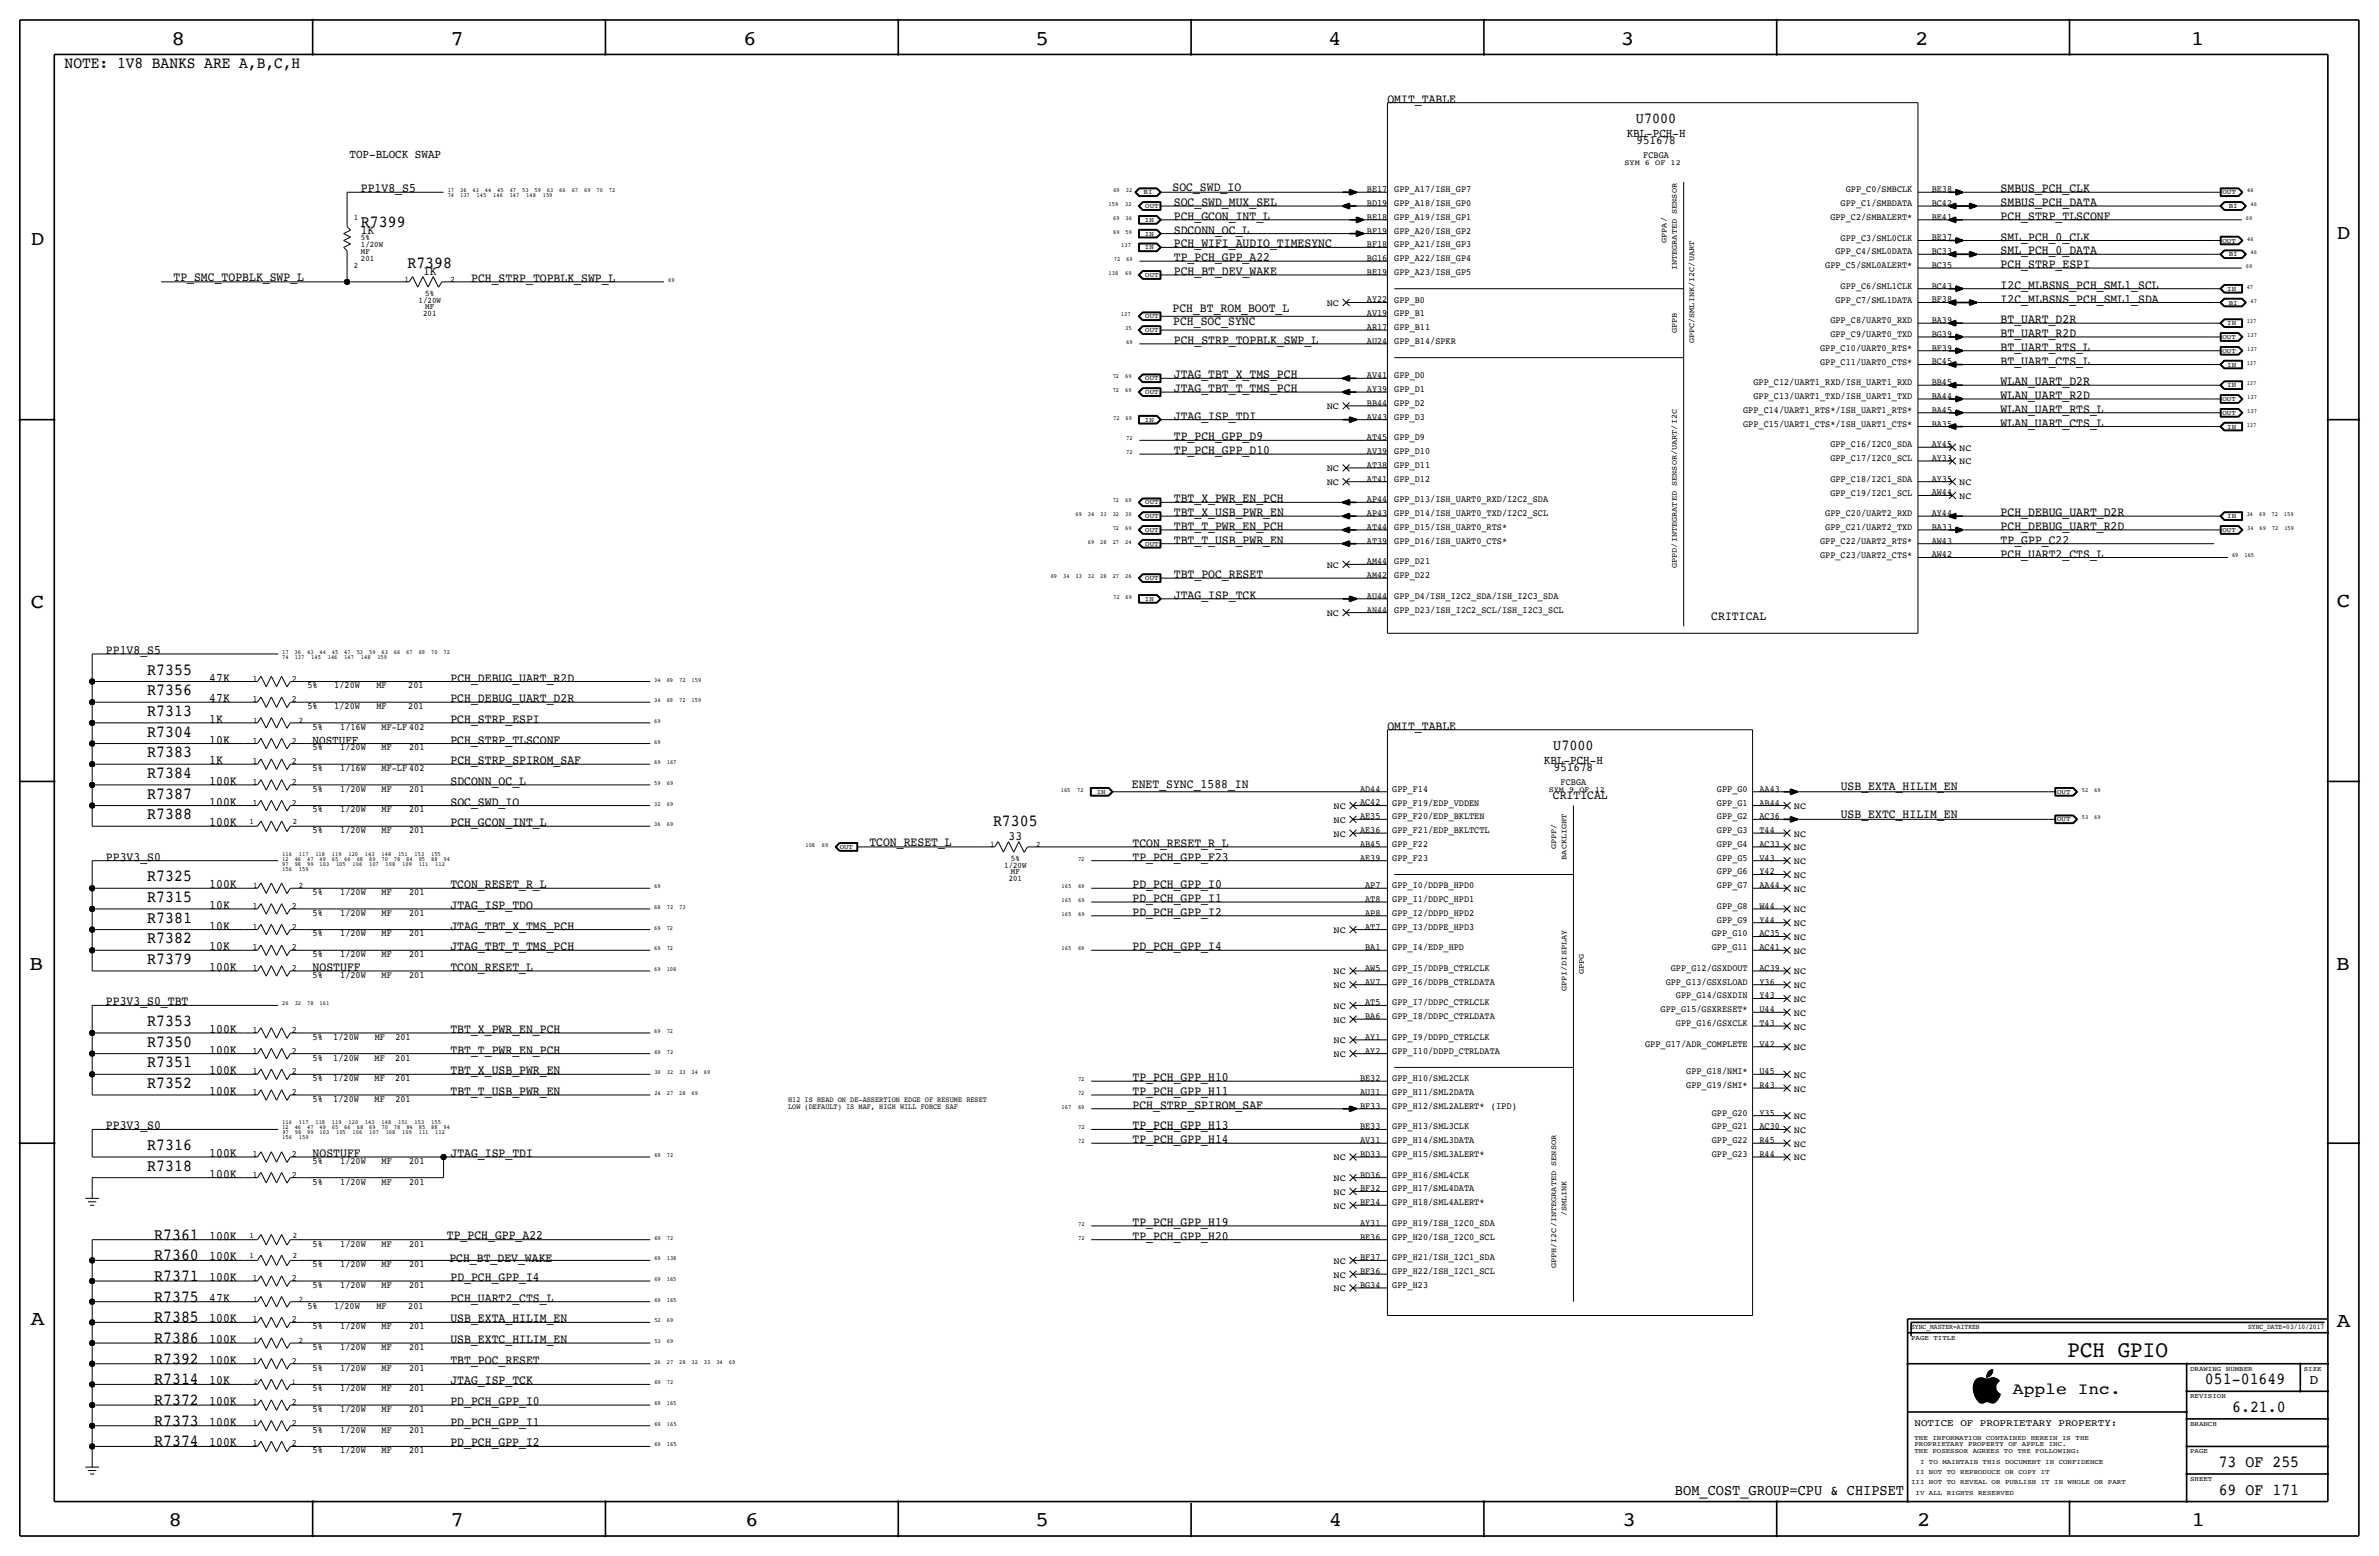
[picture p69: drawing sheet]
<svg xmlns="http://www.w3.org/2000/svg" width="877mm" height="574mm" viewBox="0 0 877 574" stroke-linecap="round" stroke-linejoin="round" font-family="sans-serif">
<defs><g id="words">
<text font-size="8.6" x="762.2" y="500.1">PCH GPIO</text>
<g font-size="7.6">
<text x="63.2" y="16.5">8</text>
<text x="166.1" y="16.5">7</text>
<text x="274" y="16.5">6</text>
<text x="381.7" y="16.5">5</text>
<text x="489.7" y="16.5">4</text>
<text x="597.6" y="16.5">3</text>
<text x="706.1" y="16.5">2</text>
<text x="807.7" y="16.5">1</text>
<text x="861.5" y="88.1">D</text>
<text x="11.4" y="90.4">D</text>
<text x="11.4" y="224.3">C</text>
<text x="861.5" y="223.8">C</text>
<text x="10.8" y="357.6">B</text>
<text x="861.3" y="357.4">B</text>
<text x="11.3" y="488.4">A</text>
<text x="861.5" y="489.2">A</text>
<text x="62.2" y="562.6">8</text>
<text x="166" y="562.6">7</text>
<text x="274.8" y="562.6">6</text>
<text x="381.7" y="562.6">5</text>
<text x="489.9" y="562.6">4</text>
<text x="598.1" y="562.6">3</text>
<text x="706.8" y="562.6">2</text>
<text x="807.9" y="562.6">1</text>
</g>
<g font-size="6.2">
<text x="133" y="83.6">R7399</text>
<text x="150.2" y="98.8">R7398</text>
<text x="54.3" y="248.7">R7355</text>
<text x="54.3" y="256.3">R7356</text>
<text x="54.3" y="263.9">R7313</text>
<text x="54.3" y="271.5">R7304</text>
<text x="54.3" y="279.1">R7383</text>
<text x="54.3" y="286.8">R7384</text>
<text x="54.3" y="294.4">R7387</text>
<text x="54.3" y="302">R7388</text>
<text x="366.1" y="304.5">R7305</text>
<text x="54.3" y="324.9">R7325</text>
<text x="54.3" y="332.5">R7315</text>
<text x="54.3" y="340.1">R7381</text>
<text x="54.3" y="347.7">R7382</text>
<text x="54.3" y="355.3">R7379</text>
<text x="54.3" y="378.2">R7353</text>
<text x="54.3" y="385.8">R7350</text>
<text x="54.3" y="393.4">R7351</text>
<text x="54.3" y="401.1">R7352</text>
<text x="54.3" y="423.9">R7316</text>
<text x="54.3" y="431.5">R7318</text>
<text x="56.8" y="456.9">R7361</text>
<text x="56.8" y="464.6">R7360</text>
<text x="56.8" y="472.2">R7371</text>
<text x="56.8" y="479.8">R7375</text>
<text x="56.8" y="487.4">R7385</text>
<text x="56.8" y="495">R7386</text>
<text x="56.8" y="502.7">R7392</text>
<text x="56.8" y="510.3">R7314</text>
<text x="812.9" y="510.3">051-01649</text>
<text x="56.8" y="517.9">R7372</text>
<text x="822.9" y="520.4">6.21.0</text>
<text x="56.8" y="525.5">R7373</text>
<text x="56.8" y="533.1">R7374</text>
<text x="818" y="540.8">73 OF 255</text>
<text x="818" y="550.9">69 OF 171</text>
</g>
<g font-size="6">
<text x="23.8" y="25.1">NOTE: 1V8 BANKS ARE A,B,C,H</text>
<text x="742.1" y="513.9">Apple Inc.</text>
</g>
<g font-size="5.6">
<text x="603.1" y="45.5">U7000</text>
<text x="572.6" y="276.6">U7000</text>
<text x="617.5" y="550.9">BOM_COST_GROUP=CPU &amp; CHIPSET</text>
</g>
<text font-size="5" x="851.5" y="510.3">D</text>
<g font-size="4.7">
<text x="511.5" y="37.8">OMIT_TABLE</text>
<text x="133" y="70.9">PP1V8_S5</text>
<text x="432.3" y="70.4">SOC_SWD_IO</text>
<text x="737.6" y="70.9">SMBUS_PCH_CLK</text>
<text x="432.8" y="75.9">SOC_SWD_MUX_SEL</text>
<text x="737.6" y="76">SMBUS_PCH_DATA</text>
<text x="432.8" y="81">PCH_GCON_INT_L</text>
<text x="737.6" y="81">PCH_STRP_TLSCONF</text>
<text x="133" y="86.1">1K</text>
<text x="432.8" y="86.1">SDCONN_OC_L</text>
<text x="737.6" y="88.7">SML_PCH_0_CLK</text>
<text x="432.8" y="91.2">PCH_WIFI_AUDIO_TIMESYNC</text>
<text x="737.6" y="93.7">SML_PCH_0_DATA</text>
<text x="156" y="101.3">1K</text>
<text x="432.8" y="96.3">TP_PCH_GPP_A22</text>
<text x="432.8" y="101.4">PCH_BT_DEV_WAKE</text>
<text x="737.6" y="98.8">PCH_STRP_ESPI</text>
<text x="64" y="103.4">TP_SMC_TOPBLK_SWP_L</text>
<text x="173.7" y="103.9">PCH_STRP_TOPBLK_SWP_L</text>
<text x="737.6" y="106.4">I2C_MLBSNS_PCH_SML1_SCL</text>
<text x="737.6" y="111.5">I2C_MLBSNS_PCH_SML1_SDA</text>
<text x="432.3" y="115">PCH_BT_ROM_BOOT_L</text>
<text x="432.5" y="119.9">PCH_SOC_SYNC</text>
<text x="737.6" y="119.1">BT_UART_D2R</text>
<text x="737.6" y="124.2">BT_UART_R2D</text>
<text x="432.8" y="126.8">PCH_STRP_TOPBLK_SWP_L</text>
<text x="737.6" y="129.3">BT_UART_RTS_L</text>
<text x="737.6" y="134.4">BT_UART_CTS_L</text>
<text x="432.8" y="139.4">JTAG_TBT_X_TMS_PCH</text>
<text x="737.6" y="142">WLAN_UART_D2R</text>
<text x="432.8" y="144.5">JTAG_TBT_T_TMS_PCH</text>
<text x="737.6" y="147.1">WLAN_UART_R2D</text>
<text x="432.8" y="154.7">JTAG_ISP_TDI</text>
<text x="737.6" y="152.2">WLAN_UART_RTS_L</text>
<text x="737.6" y="157.2">WLAN_UART_CTS_L</text>
<text x="432.8" y="162.3">TP_PCH_GPP_D9</text>
<text x="432.8" y="167.4">TP_PCH_GPP_D10</text>
<text x="432.8" y="185.2">TBT_X_PWR_EN_PCH</text>
<text x="432.8" y="190.3">TBT_X_USB_PWR_EN</text>
<text x="737.6" y="190.3">PCH_DEBUG_UART_D2R</text>
<text x="432.8" y="195.3">TBT_T_PWR_EN_PCH</text>
<text x="737.6" y="195.3">PCH_DEBUG_UART_R2D</text>
<text x="432.8" y="200.4">TBT_T_USB_PWR_EN</text>
<text x="737.6" y="200.4">TP_GPP_C22</text>
<text x="737.6" y="205.5">PCH_UART2_CTS_L</text>
<text x="432.8" y="213.1">TBT_POC_RESET</text>
<text x="432.8" y="220.7">JTAG_ISP_TCK</text>
<text x="630.9" y="228.3">CRITICAL</text>
<text x="39.1" y="241.1">PP1V8_S5</text>
<text x="77.2" y="251.2">47K</text>
<text x="166.1" y="251.2">PCH_DEBUG_UART_R2D</text>
<text x="77.2" y="258.8">47K</text>
<text x="166.1" y="258.8">PCH_DEBUG_UART_D2R</text>
<text x="77.2" y="266.4">1K</text>
<text x="166.1" y="266.5">PCH_STRP_ESPI</text>
<text x="511.5" y="269">OMIT_TABLE</text>
<text x="77.2" y="274.1">10K</text>
<text x="166.1" y="274.1">PCH_STRP_TLSCONF</text>
<text x="77.2" y="281.7">1K</text>
<text x="166.1" y="281.7">PCH_STRP_SPIROM_SAF</text>
<text x="77.2" y="289.3">100K</text>
<text x="166.1" y="289.3">SDCONN_OC_L</text>
<text x="417.3" y="290.3">ENET_SYNC_1588_IN</text>
<text x="678.6" y="291.3">USB_EXTA_HILIM_EN</text>
<text x="77.2" y="296.9">100K</text>
<text x="166.1" y="296.9">SOC_SWD_IO</text>
<text x="572.5" y="294.4">CRITICAL</text>
<text x="77.2" y="304.5">100K</text>
<text x="166.1" y="304.6">PCH_GCON_INT_L</text>
<text x="678.6" y="301.5">USB_EXTC_HILIM_EN</text>
<text x="320.5" y="311.7">TCON_RESET_L</text>
<text x="371.9" y="309.6">33</text>
<text x="39.1" y="317.3">PP3V3_S0</text>
<text x="417.5" y="312.2">TCON_RESET_R_L</text>
<text x="417.5" y="317.3">TP_PCH_GPP_F23</text>
<text x="77.2" y="327.4">100K</text>
<text x="166.1" y="327.4">TCON_RESET_R_L</text>
<text x="417.5" y="327.4">PD_PCH_GPP_I0</text>
<text x="77.2" y="335">10K</text>
<text x="166.1" y="335">JTAG_ISP_TDO</text>
<text x="417.5" y="332.5">PD_PCH_GPP_I1</text>
<text x="417.5" y="337.6">PD_PCH_GPP_I2</text>
<text x="77.2" y="342.6">10K</text>
<text x="166.1" y="342.7">JTAG_TBT_X_TMS_PCH</text>
<text x="77.2" y="350.3">10K</text>
<text x="166.1" y="350.3">JTAG_TBT_T_TMS_PCH</text>
<text x="417.5" y="350.3">PD_PCH_GPP_I4</text>
<text x="77.2" y="357.9">100K</text>
<text x="115.3" y="357.9">NOSTUFF</text>
<text x="166.1" y="357.9">TCON_RESET_L</text>
<text x="39.1" y="370.6">PP3V3_S0_TBT</text>
<text x="77.2" y="380.7">100K</text>
<text x="166.1" y="380.8">TBT_X_PWR_EN_PCH</text>
<text x="77.2" y="388.4">100K</text>
<text x="166.1" y="388.4">TBT_T_PWR_EN_PCH</text>
<text x="77.2" y="396">100K</text>
<text x="166.1" y="396">TBT_X_USB_PWR_EN</text>
<text x="417.5" y="398.5">TP_PCH_GPP_H10</text>
<text x="77.2" y="403.6">100K</text>
<text x="166.1" y="403.6">TBT_T_USB_PWR_EN</text>
<text x="417.5" y="403.6">TP_PCH_GPP_H11</text>
<text x="417.5" y="408.7">PCH_STRP_SPIROM_SAF</text>
<text x="39.1" y="416.3">PP3V3_S0</text>
<text x="417.5" y="416.3">TP_PCH_GPP_H13</text>
<text x="417.5" y="421.4">TP_PCH_GPP_H14</text>
<text x="77.2" y="426.5">100K</text>
<text x="115.3" y="426.5">NOSTUFF</text>
<text x="166.1" y="426.5">JTAG_ISP_TDI</text>
<text x="77.2" y="434.1">100K</text>
<text x="417.5" y="451.9">TP_PCH_GPP_H19</text>
<text x="77.2" y="456.9">100K</text>
<text x="164.8" y="456.8">TP_PCH_GPP_A22</text>
<text x="417.5" y="456.9">TP_PCH_GPP_H20</text>
<text x="77.2" y="464.6">100K</text>
<text x="165.7" y="465">PCH_BT_DEV_WAKE</text>
<text x="77.2" y="472.2">100K</text>
<text x="166.1" y="472.2">PD_PCH_GPP_I4</text>
<text x="77.2" y="479.8">47K</text>
<text x="166.1" y="479.8">PCH_UART2_CTS_L</text>
<text x="77.2" y="487.4">100K</text>
<text x="166.1" y="487.4">USB_EXTA_HILIM_EN</text>
<text x="77.2" y="495">100K</text>
<text x="166.1" y="495.1">USB_EXTC_HILIM_EN</text>
<text x="77.2" y="502.7">100K</text>
<text x="166.1" y="502.7">TBT_POC_RESET</text>
<text x="77.2" y="510.3">10K</text>
<text x="166.1" y="510.3">JTAG_ISP_TCK</text>
<text x="77.2" y="517.9">100K</text>
<text x="166.1" y="517.9">PD_PCH_GPP_I0</text>
<text x="77.2" y="525.5">100K</text>
<text x="166.1" y="525.5">PD_PCH_GPP_I1</text>
<text x="77.2" y="533.1">100K</text>
<text x="166.1" y="533.1">PD_PCH_GPP_I2</text>
</g>
<g font-size="4.5">
<text x="599.7" y="50.5">KBL-PCH-H</text>
<text x="603.3" y="53.1">951678</text>
<text x="128.8" y="58.2">TOP-BLOCK SWAP</text>
<text x="115.3" y="274.1">NOSTUFF</text>
<text x="569.2" y="281.7">KBL-PCH-H</text>
<text x="572.8" y="284.2">951678</text>
</g>
<text font-size="3.7" x="705.8" y="525.5">NOTICE OF PROPRIETARY PROPERTY:</text>
<g font-size="3.5">
<text x="605.8" y="58.2">FCBGA</text>
<text x="503.9" y="70.8">BE17</text>
<text x="514" y="70.9">GPP_A17/ISH_GP7</text>
<text x="680.5" y="70.9">GPP_C0/SMBCLK</text>
<text x="712.2" y="70.8">BE38</text>
<text x="503.9" y="75.9">BD19</text>
<text x="514" y="76">GPP_A18/ISH_GP0</text>
<text x="678.6" y="76">GPP_C1/SMBDATA</text>
<text x="712.2" y="75.9">BC42</text>
<text x="503.9" y="81">BE18</text>
<text x="514" y="81">GPP_A19/ISH_GP1</text>
<text x="674.8" y="81">GPP_C2/SMBALERT*</text>
<text x="712.2" y="81">BE41</text>
<text x="503.9" y="86.1">BF19</text>
<text x="514" y="86.1">GPP_A20/ISH_GP2</text>
<text x="678.6" y="88.7">GPP_C3/SML0CLK</text>
<text x="712.2" y="88.6">BE37</text>
<text x="503.9" y="91.2">BF18</text>
<text x="514" y="91.2">GPP_A21/ISH_GP3</text>
<text x="676.7" y="93.7">GPP_C4/SML0DATA</text>
<text x="712.2" y="93.7">BC33</text>
<text x="503.9" y="101.3">BE19</text>
<text x="503.9" y="96.2">BG16</text>
<text x="514" y="96.3">GPP_A22/ISH_GP4</text>
<text x="514" y="101.4">GPP_A23/ISH_GP5</text>
<text x="672.9" y="98.8">GPP_C5/SML0ALERT*</text>
<text x="712.2" y="98.8">BC35</text>
<text x="678.6" y="106.4">GPP_C6/SML1CLK</text>
<text x="712.2" y="106.4">BC43</text>
<text x="489.1" y="112.8">NC</text>
<text x="503.9" y="111.5">AY22</text>
<text x="514" y="111.5">GPP_B0</text>
<text x="676.7" y="111.5">GPP_C7/SML1DATA</text>
<text x="712.2" y="111.5">BF38</text>
<text x="503.9" y="116.6">AV19</text>
<text x="514" y="116.6">GPP_B1</text>
<text x="674.8" y="119.1">GPP_C8/UART0_RXD</text>
<text x="712.2" y="119.1">BA39</text>
<text x="503.9" y="121.6">AR17</text>
<text x="514" y="121.7">GPP_B11</text>
<text x="674.8" y="124.2">GPP_C9/UART0_TXD</text>
<text x="712.2" y="124.2">BG39</text>
<text x="503.9" y="126.7">AU24</text>
<text x="514" y="126.8">GPP_B14/SPKR</text>
<text x="671" y="129.3">GPP_C10/UART0_RTS*</text>
<text x="712.2" y="129.3">BF39</text>
<text x="671" y="134.4">GPP_C11/UART0_CTS*</text>
<text x="712.2" y="134.3">BC45</text>
<text x="503.9" y="139.4">AV41</text>
<text x="514" y="139.5">GPP_D0</text>
<text x="646.4" y="142">GPP_C12/UART1_RXD/ISH_UART1_RXD</text>
<text x="712.2" y="142">BB45</text>
<text x="503.9" y="149.6">BB44</text>
<text x="503.9" y="144.5">AY39</text>
<text x="514" y="144.5">GPP_D1</text>
<text x="514" y="149.6">GPP_D2</text>
<text x="646.4" y="147.1">GPP_C13/UART1_TXD/ISH_UART1_TXD</text>
<text x="712.2" y="147">BA44</text>
<text x="489.1" y="150.9">NC</text>
<text x="503.9" y="154.7">AV43</text>
<text x="514" y="154.7">GPP_D3</text>
<text x="642.7" y="152.2">GPP_C14/UART1_RTS*/ISH_UART1_RTS*</text>
<text x="712.2" y="152.1">BA45</text>
<text x="642.7" y="157.2">GPP_C15/UART1_CTS*/ISH_UART1_CTS*</text>
<text x="712.2" y="157.2">BA35</text>
<text x="503.9" y="167.4">AV39</text>
<text x="503.9" y="162.3">AT45</text>
<text x="514" y="167.4">GPP_D10</text>
<text x="514" y="162.3">GPP_D9</text>
<text x="674.8" y="164.9">GPP_C16/I2C0_SDA</text>
<text x="712.2" y="164.8">AY45</text>
<text x="722.3" y="166.1">NC</text>
<text x="489.1" y="173.7">NC</text>
<text x="503.9" y="172.5">AT38</text>
<text x="514" y="172.5">GPP_D11</text>
<text x="674.8" y="169.9">GPP_C17/I2C0_SCL</text>
<text x="712.2" y="169.9">AY33</text>
<text x="722.3" y="171.2">NC</text>
<text x="489.1" y="178.8">NC</text>
<text x="503.9" y="177.5">AT41</text>
<text x="514" y="177.6">GPP_D12</text>
<text x="674.8" y="177.6">GPP_C18/I2C1_SDA</text>
<text x="712.2" y="177.5">AY35</text>
<text x="722.3" y="178.8">NC</text>
<text x="503.9" y="185.2">AP44</text>
<text x="514" y="185.2">GPP_D13/ISH_UART0_RXD/I2C2_SDA</text>
<text x="674.8" y="182.6">GPP_C19/I2C1_SCL</text>
<text x="712.2" y="182.6">AW44</text>
<text x="722.3" y="183.9">NC</text>
<text x="503.9" y="190.2">AP43</text>
<text x="514" y="190.3">GPP_D14/ISH_UART0_TXD/I2C2_SCL</text>
<text x="672.9" y="190.3">GPP_C20/UART2_RXD</text>
<text x="712.2" y="190.2">AY44</text>
<text x="503.9" y="195.3">AT44</text>
<text x="514" y="195.3">GPP_D15/ISH_UART0_RTS*</text>
<text x="672.9" y="195.3">GPP_C21/UART2_TXD</text>
<text x="712.2" y="195.3">BA33</text>
<text x="503.9" y="200.4">AT39</text>
<text x="514" y="200.4">GPP_D16/ISH_UART0_CTS*</text>
<text x="671" y="200.4">GPP_C22/UART2_RTS*</text>
<text x="712.2" y="200.4">AW43</text>
<text x="489.1" y="209.3">NC</text>
<text x="503.9" y="208">AM44</text>
<text x="514" y="208">GPP_D21</text>
<text x="671" y="205.5">GPP_C23/UART2_CTS*</text>
<text x="712.2" y="205.5">AW42</text>
<text x="503.9" y="213.1">AM42</text>
<text x="514" y="213.1">GPP_D22</text>
<text x="503.9" y="220.7">AU44</text>
<text x="514" y="220.7">GPP_D4/ISH_I2C2_SDA/ISH_I2C3_SDA</text>
<text x="489.1" y="227.1">NC</text>
<text x="503.9" y="225.8">AN44</text>
<text x="514" y="225.8">GPP_D23/ISH_I2C2_SCL/ISH_I2C3_SCL</text>
<text x="93.1" y="251.2">1</text>
<text x="107.6" y="251.2">2</text>
<text x="113.4" y="253.7">5%</text>
<text x="123.2" y="253.7">1/20W</text>
<text x="138.8" y="253.7">MF</text>
<text x="150.5" y="253.7">201</text>
<text x="93.1" y="258.8">1</text>
<text x="107.6" y="258.8">2</text>
<text x="113.4" y="261.4">5%</text>
<text x="123.2" y="261.4">1/20W</text>
<text x="138.8" y="261.4">MF</text>
<text x="150.5" y="261.4">201</text>
<text x="115.3" y="269">5%</text>
<text x="125.4" y="269">1/16W</text>
<text x="140.7" y="269">MF-LF 402</text>
<text x="93.1" y="274.1">1</text>
<text x="107.6" y="274.1">2</text>
<text x="93.1" y="281.7">1</text>
<text x="107.6" y="281.7">2</text>
<text x="115.3" y="276.6">5%</text>
<text x="125.4" y="276.6">1/20W</text>
<text x="140.7" y="276.6">MF</text>
<text x="150.8" y="276.6">201</text>
<text x="115.3" y="284.2">5%</text>
<text x="125.4" y="284.2">1/16W</text>
<text x="140.7" y="284.2">MF-LF 402</text>
<text x="93.1" y="289.3">1</text>
<text x="107.6" y="289.3">2</text>
<text x="115.3" y="291.8">5%</text>
<text x="125.4" y="291.8">1/20W</text>
<text x="140.7" y="291.8">MF</text>
<text x="150.8" y="291.8">201</text>
<text x="501.4" y="291.8">AD44</text>
<text x="513.3" y="291.8">GPP_F14</text>
<text x="575.4" y="289.3">FCBGA</text>
<text x="633" y="291.8">GPP_G0</text>
<text x="648.7" y="291.8">AA43</text>
<text x="93.1" y="296.9">1</text>
<text x="107.6" y="296.9">2</text>
<text x="115.3" y="299.5">5%</text>
<text x="125.4" y="299.5">1/20W</text>
<text x="140.7" y="299.5">MF</text>
<text x="150.8" y="299.5">201</text>
<text x="491.7" y="298.2">NC</text>
<text x="501.4" y="296.9">AC42</text>
<text x="513.3" y="296.9">GPP_F19/EDP_VDDEN</text>
<text x="633" y="296.9">GPP_G1</text>
<text x="648.7" y="296.9">AB44</text>
<text x="661.4" y="298.2">NC</text>
<text x="491.7" y="303.3">NC</text>
<text x="501.4" y="302">AE35</text>
<text x="513.3" y="302">GPP_F20/EDP_BKLTEN</text>
<text x="633" y="302">GPP_G2</text>
<text x="648.7" y="302">AC36</text>
<text x="115.3" y="307.1">5%</text>
<text x="125.4" y="307.1">1/20W</text>
<text x="140.7" y="307.1">MF</text>
<text x="150.8" y="307.1">201</text>
<text x="491.7" y="308.4">NC</text>
<text x="501.4" y="307.1">AE36</text>
<text x="513.3" y="307.1">GPP_F21/EDP_BKLTCTL</text>
<text x="633" y="307.1">GPP_G3</text>
<text x="648.7" y="307.1">T44</text>
<text x="661.4" y="308.4">NC</text>
<text x="501.4" y="317.2">AE39</text>
<text x="501.4" y="312.1">AB45</text>
<text x="513.3" y="317.2">GPP_F23</text>
<text x="513.3" y="312.1">GPP_F22</text>
<text x="633" y="317.2">GPP_G5</text>
<text x="633" y="312.2">GPP_G4</text>
<text x="648.7" y="317.2">V43</text>
<text x="648.7" y="312.2">AC33</text>
<text x="661.4" y="313.4">NC</text>
<text x="633" y="322.3">GPP_G6</text>
<text x="648.7" y="322.3">Y42</text>
<text x="661.4" y="323.6">NC</text>
<text x="661.4" y="318.5">NC</text>
<text x="115.3" y="329.9">5%</text>
<text x="125.4" y="329.9">1/20W</text>
<text x="140.7" y="329.9">MF</text>
<text x="150.8" y="329.9">201</text>
<text x="503.3" y="327.4">AP7</text>
<text x="513.3" y="327.4">GPP_I0/DDPB_HPD0</text>
<text x="633" y="327.4">GPP_G7</text>
<text x="648.7" y="327.4">AA44</text>
<text x="661.4" y="328.7">NC</text>
<text x="93.1" y="335">1</text>
<text x="107.6" y="335">2</text>
<text x="503.3" y="332.5">AT8</text>
<text x="513.3" y="332.5">GPP_I1/DDPC_HPD1</text>
<text x="633" y="335">GPP_G8</text>
<text x="648.7" y="335">W44</text>
<text x="115.3" y="337.6">5%</text>
<text x="125.4" y="337.6">1/20W</text>
<text x="140.7" y="337.6">MF</text>
<text x="150.8" y="337.6">201</text>
<text x="503.3" y="337.6">AP8</text>
<text x="513.3" y="337.6">GPP_I2/DDPD_HPD2</text>
<text x="633" y="340.1">GPP_G9</text>
<text x="648.7" y="340.1">Y44</text>
<text x="661.4" y="341.4">NC</text>
<text x="661.4" y="336.3">NC</text>
<text x="93.1" y="342.6">1</text>
<text x="107.6" y="342.6">2</text>
<text x="115.3" y="345.2">5%</text>
<text x="125.4" y="345.2">1/20W</text>
<text x="140.7" y="345.2">MF</text>
<text x="150.8" y="345.2">201</text>
<text x="491.7" y="343.9">NC</text>
<text x="503.3" y="342.6">AT7</text>
<text x="513.3" y="342.6">GPP_I3/DDPE_HPD3</text>
<text x="631.1" y="345.2">GPP_G10</text>
<text x="648.7" y="345.2">AC35</text>
<text x="661.4" y="346.5">NC</text>
<text x="93.1" y="350.3">1</text>
<text x="107.6" y="350.3">2</text>
<text x="115.3" y="352.8">5%</text>
<text x="125.4" y="352.8">1/20W</text>
<text x="140.7" y="352.8">MF</text>
<text x="150.8" y="352.8">201</text>
<text x="503.3" y="350.3">BA1</text>
<text x="513.3" y="350.2">GPP_I4/EDP_HPD</text>
<text x="631.1" y="350.3">GPP_G11</text>
<text x="648.7" y="350.3">AC41</text>
<text x="661.4" y="351.5">NC</text>
<text x="93.1" y="357.9">1</text>
<text x="107.6" y="357.9">2</text>
<text x="491.7" y="359.2">NC</text>
<text x="503.3" y="357.9">AW5</text>
<text x="513.3" y="357.9">GPP_I5/DDPB_CTRLCLK</text>
<text x="616" y="357.9">GPP_G12/GSXDOUT</text>
<text x="648.7" y="357.9">AC39</text>
<text x="661.4" y="359.2">NC</text>
<text x="115.3" y="360.4">5%</text>
<text x="125.4" y="360.4">1/20W</text>
<text x="140.7" y="360.4">MF</text>
<text x="150.8" y="360.4">201</text>
<text x="491.7" y="364.2">NC</text>
<text x="503.3" y="363">AV7</text>
<text x="513.3" y="363">GPP_I6/DDPB_CTRLDATA</text>
<text x="614.1" y="363">GPP_G13/GSXSLOAD</text>
<text x="648.7" y="362.9">Y36</text>
<text x="661.4" y="364.2">NC</text>
<text x="491.7" y="371.9">NC</text>
<text x="503.3" y="370.6">AT5</text>
<text x="513.3" y="370.6">GPP_I7/DDPC_CTRLCLK</text>
<text x="617.9" y="368">GPP_G14/GSXDIN</text>
<text x="648.7" y="368">Y43</text>
<text x="661.4" y="369.3">NC</text>
<text x="491.7" y="376.9">NC</text>
<text x="503.3" y="375.7">BA6</text>
<text x="513.3" y="375.7">GPP_I8/DDPC_CTRLDATA</text>
<text x="612.2" y="373.1">GPP_G15/GSXRESET*</text>
<text x="648.7" y="373.1">U44</text>
<text x="661.4" y="374.4">NC</text>
<text x="93.1" y="380.7">1</text>
<text x="107.6" y="380.7">2</text>
<text x="115.3" y="383.3">5%</text>
<text x="122.9" y="383.3">1/20W</text>
<text x="138.1" y="383.3">MF</text>
<text x="145.7" y="383.3">201</text>
<text x="503.3" y="383.3">AY1</text>
<text x="513.3" y="383.3">GPP_I9/DDPD_CTRLCLK</text>
<text x="617.9" y="378.2">GPP_G16/GSXCLK</text>
<text x="648.7" y="378.2">T43</text>
<text x="661.4" y="379.5">NC</text>
<text x="93.1" y="388.4">1</text>
<text x="107.6" y="388.4">2</text>
<text x="491.7" y="389.6">NC</text>
<text x="491.7" y="384.6">NC</text>
<text x="503.3" y="388.4">AY2</text>
<text x="513.3" y="388.3">GPP_I10/DDPD_CTRLDATA</text>
<text x="606.5" y="385.8">GPP_G17/ADR_COMPLETE</text>
<text x="648.7" y="385.8">V42</text>
<text x="661.4" y="387.1">NC</text>
<text x="93.1" y="396">1</text>
<text x="107.6" y="396">2</text>
<text x="115.3" y="390.9">5%</text>
<text x="122.9" y="390.9">1/20W</text>
<text x="138.1" y="390.9">MF</text>
<text x="145.7" y="390.9">201</text>
<text x="621.7" y="396">GPP_G18/NMI*</text>
<text x="648.7" y="396">U45</text>
<text x="115.3" y="398.5">5%</text>
<text x="122.9" y="398.5">1/20W</text>
<text x="138.1" y="398.5">MF</text>
<text x="145.7" y="398.5">201</text>
<text x="501.4" y="398.5">BE32</text>
<text x="513.3" y="398.5">GPP_H10/SML2CLK</text>
<text x="621.7" y="401.1">GPP_G19/SMI*</text>
<text x="648.7" y="401">R43</text>
<text x="661.4" y="397.3">NC</text>
<text x="93.1" y="403.6">1</text>
<text x="107.6" y="403.6">2</text>
<text x="115.3" y="406.1">5%</text>
<text x="122.9" y="406.1">1/20W</text>
<text x="138.1" y="406.1">MF</text>
<text x="145.7" y="406.1">201</text>
<text x="501.4" y="403.6">AU31</text>
<text x="513.3" y="403.6">GPP_H11/SML2DATA</text>
<text x="661.4" y="402.3">NC</text>
<text x="501.4" y="408.7">BF33</text>
<text x="513.3" y="408.7">GPP_H12/SML2ALERT* (IPD)</text>
<text x="631.1" y="411.2">GPP_G20</text>
<text x="648.7" y="411.2">Y35</text>
<text x="661.4" y="412.5">NC</text>
<text x="501.4" y="416.3">BE33</text>
<text x="513.3" y="416.3">GPP_H13/SML3CLK</text>
<text x="631.1" y="416.3">GPP_G21</text>
<text x="648.7" y="416.3">AC30</text>
<text x="661.4" y="417.6">NC</text>
<text x="501.4" y="421.4">AV31</text>
<text x="513.3" y="421.4">GPP_H14/SML3DATA</text>
<text x="631.1" y="421.4">GPP_G22</text>
<text x="648.7" y="421.4">R45</text>
<text x="661.4" y="422.7">NC</text>
<text x="93.1" y="426.5">1</text>
<text x="107.6" y="426.5">2</text>
<text x="115.3" y="429">5%</text>
<text x="125.4" y="429">1/20W</text>
<text x="140.7" y="429">MF</text>
<text x="150.8" y="429">201</text>
<text x="491.7" y="427.7">NC</text>
<text x="501.4" y="426.5">BD33</text>
<text x="513.3" y="426.4">GPP_H15/SML3ALERT*</text>
<text x="631.1" y="426.4">GPP_G23</text>
<text x="648.7" y="426.4">R44</text>
<text x="661.4" y="427.7">NC</text>
<text x="93.1" y="434.1">1</text>
<text x="107.6" y="434.1">2</text>
<text x="115.3" y="436.6">5%</text>
<text x="125.4" y="436.6">1/20W</text>
<text x="140.7" y="436.6">MF</text>
<text x="150.8" y="436.6">201</text>
<text x="491.7" y="435.4">NC</text>
<text x="501.4" y="434.1">BD36</text>
<text x="513.3" y="434.1">GPP_H16/SML4CLK</text>
<text x="491.7" y="440.4">NC</text>
<text x="501.4" y="439.2">BF32</text>
<text x="513.3" y="439.2">GPP_H17/SML4DATA</text>
<text x="491.7" y="445.5">NC</text>
<text x="501.4" y="444.2">BF34</text>
<text x="513.3" y="444.2">GPP_H18/SML4ALERT*</text>
<text x="501.4" y="451.9">AY31</text>
<text x="513.3" y="451.9">GPP_H19/ISH_I2C0_SDA</text>
<text x="115.3" y="459.5">5%</text>
<text x="125.4" y="459.5">1/20W</text>
<text x="140.7" y="459.5">MF</text>
<text x="150.8" y="459.5">201</text>
<text x="501.4" y="456.9">BE36</text>
<text x="513.3" y="456.9">GPP_H20/ISH_I2C0_SCL</text>
<text x="115.3" y="467.1">5%</text>
<text x="125.4" y="467.1">1/20W</text>
<text x="140.7" y="467.1">MF</text>
<text x="150.8" y="467.1">201</text>
<text x="491.7" y="465.8">NC</text>
<text x="501.4" y="464.6">BF37</text>
<text x="513.3" y="464.6">GPP_H21/ISH_I2C1_SDA</text>
<text x="93.1" y="472.2">1</text>
<text x="107.6" y="472.2">2</text>
<text x="491.7" y="470.9">NC</text>
<text x="501.4" y="469.6">BF36</text>
<text x="513.3" y="469.6">GPP_H22/ISH_I2C1_SCL</text>
<text x="115.3" y="474.7">5%</text>
<text x="125.4" y="474.7">1/20W</text>
<text x="140.7" y="474.7">MF</text>
<text x="150.8" y="474.7">201</text>
<text x="491.7" y="476">NC</text>
<text x="501.4" y="474.7">BG34</text>
<text x="513.3" y="474.7">GPP_H23</text>
<text x="113.4" y="482.3">5%</text>
<text x="123.2" y="482.3">1/20W</text>
<text x="138.8" y="482.3">MF</text>
<text x="150.5" y="482.3">201</text>
<text x="93.1" y="487.4">1</text>
<text x="107.6" y="487.4">2</text>
<text x="115.3" y="490">5%</text>
<text x="125.4" y="490">1/20W</text>
<text x="140.7" y="490">MF</text>
<text x="150.8" y="490">201</text>
<text x="115.3" y="497.6">5%</text>
<text x="125.4" y="497.6">1/20W</text>
<text x="140.7" y="497.6">MF</text>
<text x="150.8" y="497.6">201</text>
<text x="93.1" y="502.7">1</text>
<text x="107.6" y="502.7">2</text>
<text x="115.3" y="505.2">5%</text>
<text x="125.4" y="505.2">1/20W</text>
<text x="140.7" y="505.2">MF</text>
<text x="150.8" y="505.2">201</text>
<text x="115.3" y="512.8">5%</text>
<text x="125.4" y="512.8">1/20W</text>
<text x="140.7" y="512.8">MF</text>
<text x="150.8" y="512.8">201</text>
<text x="93.1" y="517.9">1</text>
<text x="107.6" y="517.9">2</text>
<text x="115.3" y="520.4">5%</text>
<text x="125.4" y="520.4">1/20W</text>
<text x="140.7" y="520.4">MF</text>
<text x="150.8" y="520.4">201</text>
<text x="93.1" y="525.5">1</text>
<text x="107.6" y="525.5">2</text>
<text x="93.1" y="533.1">1</text>
<text x="107.6" y="533.1">2</text>
<text x="115.3" y="528.1">5%</text>
<text x="125.4" y="528.1">1/20W</text>
<text x="140.7" y="528.1">MF</text>
<text x="150.8" y="528.1">201</text>
<text x="115.3" y="535.7">5%</text>
<text x="125.4" y="535.7">1/20W</text>
<text x="140.7" y="535.7">MF</text>
<text x="150.8" y="535.7">201</text>
</g>
<g font-size="3.1">
<text x="130.5" y="81">1</text>
<text x="133" y="88.6">5%</text>
<text x="133" y="91.2">1/20W</text>
<text x="133" y="93.7">MF</text>
<text x="130.5" y="98.8">2</text>
<text x="133" y="96.3">201</text>
<text x="149.2" y="103.9">1</text>
<text x="166.1" y="103.9">2</text>
<text x="154.3" y="111.5">1/20W</text>
<text x="156.8" y="109">5%</text>
<text x="156" y="116.6">201</text>
<text x="156.8" y="114">MF</text>
<text x="93.3" y="266.4">1</text>
<text x="110.2" y="266.4">2</text>
<text x="92" y="303.8">1</text>
<text x="107.9" y="303.8">2</text>
<text x="365.1" y="312.2">1</text>
<text x="372.7" y="317.2">5%</text>
<text x="382" y="312.2">2</text>
<text x="370.2" y="319.8">1/20W</text>
<text x="372.7" y="322.3">MF</text>
<text x="93.3" y="327.4">1</text>
<text x="110.2" y="327.4">2</text>
<text x="371.9" y="324.9">201</text>
<text x="92" y="456.2">1</text>
<text x="107.9" y="456.2">2</text>
<text x="92" y="463.8">1</text>
<text x="107.9" y="463.8">2</text>
<text x="93.3" y="479.8">1</text>
<text x="110.2" y="479.8">2</text>
<text x="93.3" y="495">1</text>
<text x="110.2" y="495">2</text>
</g>
<g font-size="2.9">
<text x="598.9" y="60.7">SYM 6 OF 12</text>
<text x="614.4" y="89.6" transform="rotate(-90 614.4 89.6)">GPPA/</text>
<text x="618.2" y="99.6" transform="rotate(-90 618.2 99.6)">INTEGRATED SENSOR</text>
<text x="618.2" y="122.9" transform="rotate(-90 618.2 122.9)">GPPB</text>
<text x="624.5" y="126.6" transform="rotate(-90 624.5 126.6)">GPPC/SMLINK/I2C/UART</text>
<text x="618.2" y="209.4" transform="rotate(-90 618.2 209.4)">GPPD/INTEGRATED SENSOR/UART/I2C</text>
<text x="571" y="291.8">SYM 9 OF 12</text>
<text x="573.7" y="313.1" transform="rotate(-90 573.7 313.1)">GPPF/</text>
<text x="577.5" y="316.9" transform="rotate(-90 577.5 316.9)">BACKLIGHT</text>
<text x="583.9" y="359.1" transform="rotate(-90 583.9 359.1)">GPPG</text>
<text x="577.5" y="365.4" transform="rotate(-90 577.5 365.4)">GPPI/DISPLAY</text>
<text x="290.5" y="406.1">H12 IS READ ON DE-ASSERTION EDGE OF RESUME RESET</text>
<text x="290.5" y="408.7">LOW (DEFAULT) IS MAF, HIGH WILL FORCE SAF</text>
<text x="577.5" y="448.3" transform="rotate(-90 577.5 448.3)">/SMLINK</text>
<text x="573.7" y="467.6" transform="rotate(-90 573.7 467.6)">GPPH/I2C/INTEGRATED SENSOR</text>
</g>
<g font-size="2.6">
<text x="704.5" y="490">SYNC_MASTER=AITKEN</text>
<text x="828.8" y="490">SYNC_DATE=03/10/2017</text>
<text x="93.5" y="510.3">2</text>
<text x="107.6" y="510.3">1</text>
</g>
<g font-size="2.5">
<text x="421.6" y="71.6">BI</text>
<text x="819.4" y="71.6">OUT</text>
<text x="422.2" y="76.7">OUT</text>
<text x="821.6" y="76.7">BI</text>
<text x="422.1" y="81.8">IN</text>
<text x="422.1" y="86.9">IN</text>
<text x="819.4" y="89.4">OUT</text>
<text x="422.1" y="91.9">IN</text>
<text x="821.6" y="94.5">BI</text>
<text x="422.2" y="102.1">OUT</text>
<text x="821.1" y="107.2">IN</text>
<text x="821.6" y="112.3">BI</text>
<text x="422.2" y="117.3">OUT</text>
<text x="821.1" y="119.9">IN</text>
<text x="422.2" y="122.4">OUT</text>
<text x="819.4" y="125">OUT</text>
<text x="819.4" y="130">OUT</text>
<text x="821.1" y="135.1">IN</text>
<text x="422.2" y="140.2">OUT</text>
<text x="821.1" y="142.7">IN</text>
<text x="422.2" y="145.3">OUT</text>
<text x="819.4" y="147.8">OUT</text>
<text x="422.1" y="155.4">IN</text>
<text x="819.4" y="152.9">OUT</text>
<text x="821.1" y="158">IN</text>
<text x="422.2" y="185.9">OUT</text>
<text x="422.2" y="191">OUT</text>
<text x="821.1" y="191">IN</text>
<text x="422.2" y="196.1">OUT</text>
<text x="819.4" y="196.1">OUT</text>
<text x="422.2" y="201.2">OUT</text>
<text x="422.2" y="213.9">OUT</text>
<text x="422.1" y="221.5">IN</text>
<text x="404.3" y="292.6">IN</text>
<text x="758.4" y="292.6">OUT</text>
<text x="758.4" y="302.8">OUT</text>
<text x="309.6" y="312.9">OUT</text>
<text x="704.5" y="493.8">PAGE TITLE</text>
<text x="807.4" y="505.2">DRAWING NUMBER</text>
<text x="849.3" y="505.2">SIZE</text>
<text x="807.4" y="515.4">REVISION</text>
<text x="807.4" y="525.5">BRANCH</text>
<text x="705.8" y="533.1">PROPRIETARY PROPERTY OF APPLE INC.</text>
<text x="705.8" y="530.6">THE INFORMATION CONTAINED HEREIN IS THE</text>
<text x="705.8" y="535.7">THE POSESSOR AGREES TO THE FOLLOWING:</text>
<text x="707.8" y="539.5">I TO MAINTAIN THIS DOCUMENT IN CONFIDENCE</text>
<text x="807.4" y="535.7">PAGE</text>
<text x="706.2" y="543.3">II NOT TO REPRODUCE OR COPY IT</text>
<text x="807.4" y="545.8">SHEET</text>
<text x="704.5" y="547.1">III NOT TO REVEAL OR PUBLISH IT IN WHOLE OR PART</text>
<text x="706.2" y="550.9">IV ALL RIGHTS RESERVED</text>
</g>
<g font-size="2.3">
<text x="165" y="70.9">17</text>
<text x="169.6" y="70.9">36</text>
<text x="174.2" y="70.9">43</text>
<text x="178.8" y="70.9">44</text>
<text x="183.3" y="70.9">45</text>
<text x="187.9" y="70.9">47</text>
<text x="192.5" y="70.9">53</text>
<text x="197.1" y="70.9">59</text>
<text x="201.6" y="70.9">63</text>
<text x="206.2" y="70.9">66</text>
<text x="210.8" y="70.9">67</text>
<text x="215.3" y="70.9">69</text>
<text x="219.9" y="70.9">70</text>
<text x="224.5" y="70.9">72</text>
<text x="410.5" y="70.9">69</text>
<text x="415" y="70.9">32</text>
<text x="828.4" y="70.9">46</text>
<text x="165.1" y="72.7">74</text>
<text x="169.6" y="72.7">137</text>
<text x="175.7" y="72.7">145</text>
<text x="181.8" y="72.7">146</text>
<text x="187.9" y="72.7">147</text>
<text x="194" y="72.7">148</text>
<text x="200.1" y="72.7">159</text>
<text x="408.7" y="75.9">159</text>
<text x="414.8" y="75.9">32</text>
<text x="829.7" y="75.9">46</text>
<text x="410.4" y="81">69</text>
<text x="414.9" y="81">36</text>
<text x="828" y="81">69</text>
<text x="410.4" y="86.1">69</text>
<text x="414.9" y="86.1">59</text>
<text x="828.4" y="88.6">46</text>
<text x="413.4" y="91.2">137</text>
<text x="829.7" y="93.7">46</text>
<text x="408.7" y="101.3">138</text>
<text x="410.7" y="96.3">72</text>
<text x="414.8" y="101.3">69</text>
<text x="415.2" y="96.3">69</text>
<text x="828" y="98.8">69</text>
<text x="246.3" y="103.9">69</text>
<text x="828.3" y="106.4">47</text>
<text x="829.7" y="111.5">47</text>
<text x="413.2" y="116.6">137</text>
<text x="828.3" y="119.1">137</text>
<text x="414.8" y="121.7">35</text>
<text x="828.4" y="124.2">137</text>
<text x="415.2" y="126.7">69</text>
<text x="828.4" y="129.3">137</text>
<text x="828.3" y="134.4">137</text>
<text x="410.2" y="139.4">72</text>
<text x="414.8" y="139.4">69</text>
<text x="828.3" y="142">137</text>
<text x="410.2" y="144.5">72</text>
<text x="414.8" y="144.5">69</text>
<text x="828.4" y="147.1">137</text>
<text x="410.4" y="154.7">72</text>
<text x="414.9" y="154.7">69</text>
<text x="828.4" y="152.1">137</text>
<text x="828.3" y="157.2">137</text>
<text x="415.2" y="162.3">72</text>
<text x="415.2" y="167.4">72</text>
<text x="410.2" y="185.2">72</text>
<text x="414.8" y="185.2">69</text>
<text x="396.5" y="190.2">69</text>
<text x="401.1" y="190.2">34</text>
<text x="405.6" y="190.2">33</text>
<text x="410.2" y="190.2">32</text>
<text x="414.8" y="190.2">30</text>
<text x="828.3" y="190.2">34</text>
<text x="832.9" y="190.2">69</text>
<text x="837.4" y="190.2">72</text>
<text x="842" y="190.2">159</text>
<text x="410.2" y="195.3">72</text>
<text x="414.8" y="195.3">69</text>
<text x="828.4" y="195.3">34</text>
<text x="833" y="195.3">69</text>
<text x="837.6" y="195.3">72</text>
<text x="842.2" y="195.3">159</text>
<text x="401.1" y="200.4">69</text>
<text x="405.6" y="200.4">28</text>
<text x="410.2" y="200.4">27</text>
<text x="414.8" y="200.4">24</text>
<text x="822.9" y="205.5">69</text>
<text x="827.5" y="205.5">165</text>
<text x="387.4" y="213.1">69</text>
<text x="391.9" y="213.1">34</text>
<text x="396.5" y="213.1">33</text>
<text x="401.1" y="213.1">32</text>
<text x="405.6" y="213.1">28</text>
<text x="410.2" y="213.1">27</text>
<text x="414.8" y="213.1">26</text>
<text x="410.4" y="220.7">72</text>
<text x="414.9" y="220.7">69</text>
<text x="104.1" y="241">17</text>
<text x="104.1" y="242.9">74</text>
<text x="108.6" y="241">36</text>
<text x="108.6" y="242.9">137</text>
<text x="113.2" y="241">43</text>
<text x="114.7" y="242.9">145</text>
<text x="117.8" y="241">44</text>
<text x="120.8" y="242.9">146</text>
<text x="122.4" y="241">45</text>
<text x="126.9" y="241">47</text>
<text x="126.9" y="242.9">147</text>
<text x="131.5" y="241">53</text>
<text x="133" y="242.9">148</text>
<text x="136.1" y="241">59</text>
<text x="139.1" y="242.9">159</text>
<text x="140.6" y="241">63</text>
<text x="145.2" y="241">66</text>
<text x="149.8" y="241">67</text>
<text x="154.4" y="241">69</text>
<text x="158.9" y="241">70</text>
<text x="163.5" y="241">72</text>
<text x="241.2" y="251.2">34</text>
<text x="245.8" y="251.2">69</text>
<text x="250.4" y="251.2">72</text>
<text x="254.9" y="251.2">159</text>
<text x="241.2" y="258.8">34</text>
<text x="245.8" y="258.8">69</text>
<text x="250.4" y="258.8">72</text>
<text x="254.9" y="258.8">159</text>
<text x="241.2" y="266.4">69</text>
<text x="241.2" y="274.1">69</text>
<text x="241.2" y="281.7">69</text>
<text x="245.8" y="281.7">167</text>
<text x="241.2" y="289.3">59</text>
<text x="245.8" y="289.3">69</text>
<text x="391.1" y="291.8">165</text>
<text x="397.2" y="291.8">72</text>
<text x="767.5" y="291.8">52</text>
<text x="772.1" y="291.8">69</text>
<text x="241.2" y="296.9">32</text>
<text x="245.8" y="296.9">69</text>
<text x="241.2" y="304.6">36</text>
<text x="245.8" y="304.6">69</text>
<text x="767.5" y="302">53</text>
<text x="772.1" y="302">69</text>
<text x="104.1" y="317.3">12</text>
<text x="104.1" y="315.4">116</text>
<text x="108.6" y="317.3">46</text>
<text x="110.2" y="315.4">117</text>
<text x="113.2" y="317.3">47</text>
<text x="116.3" y="315.4">118</text>
<text x="117.8" y="317.3">49</text>
<text x="122.4" y="317.3">65</text>
<text x="122.4" y="315.4">119</text>
<text x="126.9" y="317.3">66</text>
<text x="128.5" y="315.4">120</text>
<text x="131.5" y="317.3">68</text>
<text x="134.6" y="315.4">143</text>
<text x="136.1" y="317.3">69</text>
<text x="140.6" y="315.4">148</text>
<text x="140.6" y="317.3">70</text>
<text x="145.2" y="317.3">78</text>
<text x="146.7" y="315.4">151</text>
<text x="149.8" y="317.3">84</text>
<text x="152.8" y="315.4">153</text>
<text x="154.4" y="317.3">85</text>
<text x="158.9" y="315.4">155</text>
<text x="158.9" y="317.3">88</text>
<text x="163.5" y="317.3">94</text>
<text x="296.9" y="312.2">108</text>
<text x="303" y="312.2">69</text>
<text x="397.4" y="317.2">72</text>
<text x="104.1" y="320.9">156</text>
<text x="104.1" y="319.1">97</text>
<text x="108.7" y="319.1">98</text>
<text x="110.2" y="320.9">159</text>
<text x="113.2" y="319.1">99</text>
<text x="117.8" y="319.1">103</text>
<text x="123.9" y="319.1">105</text>
<text x="130" y="319.1">106</text>
<text x="136.1" y="319.1">107</text>
<text x="142.2" y="319.1">108</text>
<text x="148.3" y="319.1">109</text>
<text x="154.4" y="319.1">111</text>
<text x="160.5" y="319.1">112</text>
<text x="241.2" y="327.4">69</text>
<text x="391.3" y="327.4">165</text>
<text x="397.4" y="327.4">69</text>
<text x="241.2" y="335">68</text>
<text x="245.8" y="335">72</text>
<text x="250.4" y="335">73</text>
<text x="391.4" y="332.5">165</text>
<text x="397.5" y="332.5">69</text>
<text x="391.4" y="337.6">165</text>
<text x="397.5" y="337.6">69</text>
<text x="241.2" y="342.7">69</text>
<text x="245.8" y="342.7">72</text>
<text x="241.2" y="350.3">69</text>
<text x="245.8" y="350.3">72</text>
<text x="391.3" y="350.3">165</text>
<text x="397.4" y="350.3">69</text>
<text x="241.2" y="357.9">69</text>
<text x="245.8" y="357.9">108</text>
<text x="104.1" y="370.6">26</text>
<text x="108.7" y="370.6">32</text>
<text x="113.2" y="370.6">78</text>
<text x="117.8" y="370.6">161</text>
<text x="241.2" y="380.8">69</text>
<text x="245.8" y="380.8">72</text>
<text x="241.2" y="388.4">69</text>
<text x="245.8" y="388.4">72</text>
<text x="241.2" y="396">30</text>
<text x="245.8" y="396">32</text>
<text x="250.4" y="396">33</text>
<text x="254.9" y="396">34</text>
<text x="259.5" y="396">69</text>
<text x="397.4" y="398.5">72</text>
<text x="241.2" y="403.6">24</text>
<text x="245.8" y="403.6">27</text>
<text x="250.4" y="403.6">28</text>
<text x="255" y="403.6">69</text>
<text x="397.4" y="403.6">72</text>
<text x="391.3" y="408.7">167</text>
<text x="397.4" y="408.7">69</text>
<text x="104.1" y="420">156</text>
<text x="104.1" y="416.3">12</text>
<text x="104.1" y="414.5">116</text>
<text x="104.1" y="418.1">97</text>
<text x="108.7" y="416.3">46</text>
<text x="108.7" y="418.1">98</text>
<text x="110.2" y="420">159</text>
<text x="110.2" y="414.5">117</text>
<text x="113.2" y="416.3">47</text>
<text x="113.2" y="418.1">99</text>
<text x="116.3" y="414.5">118</text>
<text x="117.8" y="416.3">49</text>
<text x="117.8" y="418.1">103</text>
<text x="122.4" y="416.3">65</text>
<text x="122.4" y="414.5">119</text>
<text x="123.9" y="418.1">105</text>
<text x="126.9" y="416.3">66</text>
<text x="128.5" y="414.5">120</text>
<text x="130" y="418.1">106</text>
<text x="131.5" y="416.3">68</text>
<text x="134.6" y="414.5">143</text>
<text x="136.1" y="416.3">69</text>
<text x="136.1" y="418.1">107</text>
<text x="140.7" y="414.5">148</text>
<text x="140.7" y="416.3">70</text>
<text x="142.2" y="418.1">108</text>
<text x="145.2" y="416.3">78</text>
<text x="146.8" y="414.5">151</text>
<text x="148.3" y="418.1">109</text>
<text x="149.8" y="416.3">84</text>
<text x="152.8" y="414.5">153</text>
<text x="154.4" y="418.1">111</text>
<text x="154.4" y="416.3">85</text>
<text x="158.9" y="414.5">155</text>
<text x="159" y="416.3">88</text>
<text x="160.5" y="418.1">112</text>
<text x="163.5" y="416.3">94</text>
<text x="397.5" y="416.3">72</text>
<text x="397.5" y="421.4">72</text>
<text x="241.2" y="426.5">69</text>
<text x="245.8" y="426.5">72</text>
<text x="397.5" y="451.9">72</text>
<text x="241.2" y="456.9">69</text>
<text x="245.8" y="456.9">72</text>
<text x="397.5" y="456.9">72</text>
<text x="241.2" y="464.6">69</text>
<text x="245.8" y="464.6">138</text>
<text x="241.2" y="472.2">69</text>
<text x="245.8" y="472.2">165</text>
<text x="241.2" y="479.8">69</text>
<text x="245.8" y="479.8">165</text>
<text x="241.2" y="487.4">52</text>
<text x="245.8" y="487.4">69</text>
<text x="241.2" y="495">53</text>
<text x="245.8" y="495">69</text>
<text x="241.2" y="502.7">26</text>
<text x="245.8" y="502.7">27</text>
<text x="250.4" y="502.7">28</text>
<text x="255" y="502.7">32</text>
<text x="259.5" y="502.7">33</text>
<text x="264.1" y="502.7">34</text>
<text x="268.7" y="502.7">69</text>
<text x="241.2" y="510.3">69</text>
<text x="245.8" y="510.3">72</text>
<text x="241.2" y="517.9">69</text>
<text x="245.8" y="517.9">165</text>
<text x="241.3" y="525.5">69</text>
<text x="245.8" y="525.5">165</text>
<text x="241.3" y="533.1">69</text>
<text x="245.8" y="533.1">165</text>
</g>
</g></defs>
<g fill="none" stroke="#000" stroke-width=".37">
<path d="M511.5 37.8h195.6zM511.5 37.8v195.6zM707.1 37.8v195.6zM128 70.9h35.5zM128 70.9v5zM128 75.9v7.7zM418.3 70.9l1.6 1.5zM418.3 70.9l1.6-1.6zM418.5 70.9l1.5-1.5zM418.5 70.9l1.5 1.4zM418.6 70.9l1.4-1.4zM418.6 70.9l1.4 1.3z"/>
<path d="M418.8 70.9l1.3 1.2zM419.6 75.9l1.6-1.5zM419.6 75.9l1.6 1.6zM419.8 79.5v3.1zM419.8 75.9l1.4-1.4zM419.8 79.5h6.8zM419.8 75.9l1.4 1.5zM419.9 79.6v2.9zM419.9 79.6h6.6zM419.9 75.9l1.4-1.3zM419.9 69.3h6.7zM419.9 72.4h6.7z"/>
<path d="M419.9 75.9l1.4 1.4zM420 79.7v2.7zM420 69.4h6.5zM420 79.7h6.5zM420 72.3h6.5zM420 72.2h6.5zM420 69.5h6.5zM420.1 79.8h6.3zM420.1 79.8v2.5zM420.1 75.9l1.2-1.2zM420.1 72.1h6.3zM420.1 69.6h6.3z"/>
<path d="M420.1 69.6l-1.3 1.3zM420.1 75.9l1.2 1.3zM421.2 77.5h6.8zM421.2 74.4h6.8zM421.2 74.5h6.7zM421.2 77.4h6.7zM421.3 74.6h6.5zM421.3 77.3h6.5zM421.3 74.7h6.4zM421.3 77.2h6.4zM426.4 72.1l1.3-1.2zM426.4 79.8l1.3 1.2z"/>
<path d="M426.4 69.6l1.3 1.3zM426.5 79.7l1.3 1.3zM426.5 69.5l1.3 1.4zM426.5 72.2l1.3-1.3zM426.5 79.6l1.5 1.4zM426.5 69.4l1.5 1.5zM426.5 72.3l1.5-1.4zM426.6 79.5l1.5 1.5zM426.6 69.3l1.5 1.6zM426.6 72.4l1.5-1.5zM427.7 75.9h2.5zM427.7 70.9h2.5z"/>
<path d="M427.7 74.7v2.5zM427.8 74.6v2.7zM427.9 74.5v2.9zM428 74.4v3.1zM430.2 70.9h73.7zM430.2 75.9h73.7zM503.9 75.9h7.6zM503.9 70.9h7.6zM620.7 67.1v163.8zM707.1 70.9h7.6zM707.1 75.9h7.6zM714.7 75.9h101.6z"/>
<path d="M714.7 70.9h101.6zM816.3 75.9h2.5zM816.3 70.9h2.5zM818.4 75.9l1.6 1.6zM818.4 75.9l1.6-1.5zM818.5 75.9l1.5-1.4zM818.5 72.4h6.8zM818.5 69.3v3.1zM818.5 75.9l1.5 1.5zM818.5 69.3h6.8zM818.6 69.4v2.9zM818.6 72.3h6.7z"/>
<path d="M818.6 69.4h6.7zM818.7 75.9l1.4 1.4zM818.7 75.9l1.4-1.3zM818.7 69.5v2.7zM818.7 72.2h6.5zM818.7 69.5h6.5zM818.8 75.9l1.3-1.2zM818.8 69.6h6.4zM818.8 69.6v2.5zM818.8 72.1h6.4zM818.8 75.9l1.3 1.3zM820 77.5h6.6z"/>
<path d="M820 74.4h6.6zM820 74.5h6.6zM820 77.4h6.6zM820.1 74.6h6.4zM820.1 77.3h6.4zM820.1 77.2h6.4zM820.1 74.7h6.4zM825.2 72.1l1.3-1.2zM825.2 69.6l1.3 1.3zM825.2 69.5l1.4 1.4zM825.3 72.3l1.5-1.4zM825.3 69.4l1.5 1.5z"/>
<path d="M825.3 69.3l1.6 1.6zM825.3 72.4l1.6-1.5zM826.5 74.7l1.2 1.2zM826.5 77.2l1.2-1.3zM826.5 77.3l1.4-1.4zM826.5 74.6l1.4 1.3zM826.6 77.4l1.4-1.5zM826.6 74.5l1.4 1.4zM826.6 77.5l1.6-1.6zM826.6 70.9l-1.4 1.3zM826.6 74.4l1.6 1.5zM126.7 91.2l1.3 1.3z"/>
<path d="M126.7 88.6l2.5 1.3zM126.7 86.1l2.5 1.3zM126.7 86.1l2.5-1.3zM126.7 91.2l2.5-1.3zM126.7 88.6l2.5-1.2zM128 98.8v5.1zM128 92.5v6.3zM128 83.6l1.2 1.2zM419.8 89.6v3.2zM419.8 92.8h6.8zM419.8 84.5v3.2zM419.8 87.7h6.8z"/>
<path d="M419.8 82.6h6.8zM419.8 89.6h6.8zM419.8 84.5h6.8zM419.9 89.7v3zM419.9 92.7h6.6zM419.9 84.6v3zM419.9 87.6h6.6zM419.9 82.5h6.6zM419.9 89.7h6.6zM419.9 84.6h6.6zM420 89.8v2.8zM420 92.6h6.5z"/>
<path d="M420 84.7v2.8zM420 87.5h6.5zM420 82.4h6.5zM420 89.8h6.5zM420 84.7h6.5zM420.1 89.9h6.3zM420.1 89.9v2.6zM420.1 92.5h6.3zM420.1 84.8h6.3zM420.1 84.8v2.6zM420.1 87.4h6.3zM420.1 82.3h6.3z"/>
<path d="M420.1 96.3h83.8zM421.2 99.8h6.8zM421.2 99.9h6.7zM421.3 100h6.5zM426.4 92.5l1.3-1.3zM426.4 82.3l1.3-1.3zM426.4 89.9l1.3 1.3zM426.4 84.8l1.3 1.3zM426.5 89.8l1.3 1.4zM426.5 84.7l1.3 1.4zM426.5 92.6l1.3-1.4zM426.5 87.5l1.3-1.4z"/>
<path d="M426.5 82.4l1.3-1.4zM426.5 89.7l1.5 1.5zM426.5 84.6l1.5 1.5zM426.5 92.7l1.5-1.5zM426.5 87.6l1.5-1.5zM426.5 82.5l1.5-1.5zM426.6 89.6l1.5 1.6zM426.6 84.5l1.5 1.6zM426.6 92.8l1.5-1.6zM426.6 87.7l1.5-1.6zM426.6 82.6l1.5-1.6zM427.7 86.1l-1.3 1.3z"/>
<path d="M427.7 91.2h2.5zM427.7 86.1h2.5zM427.7 81h2.5zM427.8 100v2.7zM427.9 99.9v2.9zM428 99.8v3.1zM430.2 91.2h73.7zM430.2 81h73.7zM430.2 86.1h73.7zM503.9 86.1h7.6zM503.9 91.2h7.6zM503.9 96.3h7.6z"/>
<path d="M503.9 81h7.6zM707.1 88.6h7.6zM707.1 81h7.6zM707.1 93.7h7.6zM707.1 98.8h7.6zM714.7 81h111.8zM714.7 88.6h101.6zM714.7 93.7h101.6zM714.7 98.8h111.8zM816.3 93.7h2.5zM816.3 88.6h2.5zM818.4 93.7l1.6 1.6z"/>
<path d="M818.4 93.7l1.6-1.5zM818.5 93.7l1.5-1.4zM818.5 90.2h6.8zM818.5 87.1v3.1zM818.5 93.7l1.5 1.5zM818.5 87.1h6.8zM818.6 87.2v2.9zM818.6 90.1h6.7zM818.6 87.2h6.7zM818.7 93.7l1.4 1.4zM818.7 93.7l1.4-1.3zM818.7 87.3v2.7z"/>
<path d="M818.7 90h6.5zM818.7 87.3h6.5zM818.8 93.7l1.3-1.2zM818.8 87.4h6.4zM818.8 87.4v2.5zM818.8 89.9h6.4zM818.8 93.7l1.3 1.3zM820 95.3h6.6zM820 92.2h6.6zM820 92.3h6.6zM820 95.2h6.6zM820.1 92.4h6.4z"/>
<path d="M820.1 95.1h6.4zM820.1 95h6.4zM820.1 92.5h6.4zM825.2 89.9l1.3-1.3zM825.2 87.4l1.3 1.2zM825.2 87.3l1.4 1.3zM825.2 90l1.4-1.4zM825.3 90.1l1.5-1.5zM825.3 87.2l1.5 1.4zM825.3 87.1l1.6 1.5zM826.5 92.5l1.2 1.2zM826.5 95l1.2-1.3z"/>
<path d="M826.5 92.4l1.4 1.3zM826.6 95.2l1.4-1.5zM826.6 92.3l1.4 1.4zM826.6 95.3l1.6-1.6zM826.6 92.2l1.6 1.5zM826.9 88.6l-1.6 1.6zM827.9 93.7l-1.4 1.4zM59.4 103.9h68.6zM128 103.9h17.7zM145.7 103.9h5.1zM152.1 102l1.9 3.8zM152.1 102l-1.3 1.9z"/>
<path d="M155.9 102l-1.9 3.8zM155.9 102l1.9 3.8zM159.7 102l-1.9 3.8zM159.7 102l1.9 3.8zM162.9 103.9l-1.3 2zM162.9 103.9h5.7zM168.6 103.9h76.2zM419.6 116.6l1.6-1.6zM419.6 101.3l1.6-1.5zM419.6 116.6l1.6 1.6zM419.6 101.3l1.6 1.6zM419.8 116.6l1.4-1.5z"/>
<path d="M419.8 101.3l1.4-1.4zM419.8 116.6l1.4 1.5zM419.8 101.3l1.4 1.5zM419.9 116.6l1.4-1.4zM419.9 101.3l1.4-1.3zM419.9 116.6l1.4 1.4zM419.9 101.3l1.4 1.4zM420.1 116.6l1.2 1.3zM420.1 101.3l1.2 1.3zM421.2 118.2h6.8zM421.2 102.9h6.8zM421.2 115h6.8z"/>
<path d="M421.2 115.1h6.7zM421.2 118.1h6.7zM421.2 102.8h6.7zM421.3 115.2h6.5zM421.3 118h6.5zM421.3 102.7h6.5zM421.3 115.3l-1.2 1.3zM421.3 100.1l-1.2 1.2zM421.3 115.3h6.4zM421.3 117.9h6.4zM421.3 100.1h6.4zM421.3 102.6h6.4z"/>
<path d="M427.7 116.6h2.5zM427.7 101.3h2.5zM427.7 115.3v2.6zM427.7 100.1v2.5zM427.8 115.2v2.8zM427.9 115.1v3zM428 115v3.2zM430.2 101.3h73.7zM430.2 116.6h73.7zM495 110.2l2.5 2.6zM496.3 111.5h7.6zM497.5 110.2l-2.5 2.6z"/>
<path d="M503.9 111.5h7.6zM503.9 116.6h7.6zM503.9 101.3h7.6zM514 106.4h106.7zM707.1 106.4h7.6zM707.1 111.5h7.6zM707.1 119.1h7.6zM714.7 106.4h101.6zM714.7 111.5h101.6zM714.7 119.1h101.6zM816.3 111.5h2.5zM816.3 106.4h2.5z"/>
<path d="M816.3 119.1h2.5zM818.4 111.5l1.6 1.6zM818.4 106.4l1.6 1.6zM818.4 119.1l1.6 1.6zM818.4 111.5l1.6-1.6zM818.4 106.4l1.6-1.5zM818.5 111.5l1.5-1.5zM818.5 106.4l1.5-1.4zM818.5 119.1l1.5-1.4zM818.5 111.5l1.5 1.5zM818.5 106.4l1.5 1.5zM818.5 119.1l1.5 1.5z"/>
<path d="M818.7 111.5l1.4 1.4zM818.7 106.4l1.4 1.4zM818.7 119.1l1.4 1.4zM818.7 111.5l1.4-1.4zM818.7 106.4l1.4-1.3zM818.8 111.5l1.3-1.3zM818.8 106.4l1.3-1.2zM818.8 119.1l1.3-1.2zM818.8 111.5l1.3 1.3zM818.8 106.4l1.3 1.3zM818.8 119.1l1.3 1.3zM820 113.1h6.6z"/>
<path d="M820 104.9h6.8zM820 117.6h6.8zM820 109.9h6.6zM820 117.6l-1.6 1.5zM820 108h6.8zM820 110h6.6zM820 113h6.6zM820 105h6.7zM820 117.7h6.7zM820 107.9h6.7zM820.1 110.1h6.4zM820.1 107.8h6.5z"/>
<path d="M820.1 112.9h6.4zM820.1 105.1h6.5zM820.1 117.8h6.5zM820.1 117.8l-1.4 1.3zM820.1 112.8h6.4zM820.1 110.2h6.4zM820.1 105.2h6.4zM820.1 107.7h6.4zM820.1 117.9h6.4zM826.5 110.2l1.2 1.3zM826.5 112.8l1.2-1.3zM826.5 105.2v2.5z"/>
<path d="M826.5 117.9v2.5zM826.5 112.9l1.4-1.4zM826.5 110.1l1.4 1.4zM826.6 113l1.4-1.5zM826.6 105.1v2.7zM826.6 117.8v2.7zM826.6 110l1.4 1.5zM826.6 109.9l1.6 1.6zM826.7 105v2.9zM826.7 117.7v2.9zM826.8 104.9v3.1zM826.8 117.6v3.1z"/>
<path d="M828.2 111.5l-1.6 1.6zM419.6 139.4l1.6-1.5zM419.6 121.7l1.6-1.6zM419.6 139.4l1.6 1.6zM419.6 121.7l1.6 1.5zM419.8 139.4l1.4-1.4zM419.8 121.7l1.4-1.5zM419.8 139.4l1.4 1.5zM419.8 121.7l1.4 1.4zM419.9 139.4l1.4-1.3zM419.9 121.7l1.4-1.4zM419.9 139.4l1.4 1.4z"/>
<path d="M419.9 121.7l1.4 1.3zM420.1 139.4l1.2-1.2zM420.1 121.7l1.2-1.3zM420.1 126.7h83.8zM420.1 139.4l1.2 1.3zM420.1 121.7l1.2 1.2zM421.2 123.2h6.8zM421.2 137.9h6.8zM421.2 120.1h6.8zM421.2 138h6.7zM421.2 120.2h6.7zM421.2 123.1h6.7z"/>
<path d="M421.3 138.1h6.5zM421.3 120.3h6.5zM421.3 123h6.5zM421.3 138.2h6.4zM421.3 120.4h6.4zM421.3 122.9h6.4zM427.7 139.4h2.5zM427.7 121.7h2.5zM427.7 138.2v2.5zM427.7 120.4v2.5zM427.8 138.1v2.7zM427.8 120.3v2.7z"/>
<path d="M427.9 138v2.9zM427.9 120.2v2.9zM428 137.9v3.1zM428 120.1v3.1zM430.2 121.7h73.7zM430.2 139.4h73.7zM503.9 121.7h7.6zM503.9 139.4h7.6zM503.9 126.7h7.6zM514 131.8h106.7zM707.1 124.2h7.6zM707.1 129.3h7.6z"/>
<path d="M707.1 134.4h7.6zM714.7 124.2h101.6zM714.7 129.3h101.6zM714.7 134.4h101.6zM816.3 134.4h2.5zM816.3 129.3h2.5zM816.3 124.2h2.5zM818.4 134.4l1.6 1.5zM818.5 134.4l1.5-1.5zM818.5 130.9h6.8zM818.5 127.7v3.2zM818.5 125.8h6.8z"/>
<path d="M818.5 122.6v3.2zM818.5 134.4l1.5 1.4zM818.5 127.7h6.8zM818.5 122.6h6.8zM818.6 127.8v3zM818.6 130.8h6.7zM818.6 122.7v3zM818.6 125.7h6.7zM818.6 127.8h6.7zM818.6 122.7h6.7zM818.7 134.4l1.4 1.3zM818.7 127.9v2.8z"/>
<path d="M818.7 130.7h6.5zM818.7 122.8v2.8zM818.7 125.6h6.5zM818.7 127.9h6.5zM818.7 122.8h6.5zM818.8 134.4l1.3-1.3zM818.8 128h6.4zM818.8 128v2.6zM818.8 130.6h6.4zM818.8 122.9h6.4zM818.8 122.9v2.6zM818.8 125.5h6.4z"/>
<path d="M818.8 134.4l1.3 1.2zM820 132.8h6.8zM820 132.8l-1.6 1.6zM820 135.9h6.8zM820 120.7h6.8zM820 132.9h6.7zM820 135.8h6.7zM820 120.6h6.7zM820.1 135.7h6.5zM820.1 120.5h6.5zM820.1 133h6.5zM820.1 133l-1.4 1.4z"/>
<path d="M820.1 133.1h6.4zM820.1 135.6h6.4zM820.1 120.4h6.4zM825.2 130.6l1.3-1.3zM825.2 125.5l1.3-1.3zM825.2 128l1.3 1.3zM825.2 122.9l1.3 1.3zM825.2 127.9l1.4 1.4zM825.2 122.8l1.4 1.4zM825.2 130.7l1.4-1.4zM825.2 125.6l1.4-1.4zM825.3 130.8l1.5-1.5z"/>
<path d="M825.3 125.7l1.5-1.5zM825.3 127.8l1.5 1.5zM825.3 122.7l1.5 1.5zM825.3 127.7l1.6 1.6zM825.3 122.6l1.6 1.6zM825.3 125.8l1.6-1.6zM826.5 133.1v2.5zM826.6 133v2.7zM826.7 132.9v2.9zM826.8 132.8v3.1zM826.9 129.3l-1.6 1.6zM419.6 144.5l1.6-1.5z"/>
<path d="M419.6 144.5l1.6 1.6zM419.8 153.1v3.2zM419.8 156.3h6.8zM419.8 144.5l1.4-1.4zM419.8 153.1h6.8zM419.8 144.5l1.4 1.5zM419.9 153.2v3zM419.9 156.2h6.6zM419.9 153.2h6.6zM419.9 144.5l1.4-1.3zM419.9 144.5l1.4 1.4zM420 153.3v2.8z"/>
<path d="M420 156.1h6.5zM420 153.3h6.5zM420.1 153.4h6.3zM420.1 153.4v2.6zM420.1 156h6.3zM420.1 144.5l1.2 1.3zM421.2 141h6.8zM421.2 146.1h6.8zM421.2 143h6.8zM421.2 143.1h6.7zM421.2 140.9h6.7zM421.2 146h6.7z"/>
<path d="M421.3 143.2h6.5zM421.3 140.8h6.5zM421.3 145.9h6.5zM421.3 143.3l-1.2 1.2zM421.3 140.7h6.4zM421.3 143.3h6.4zM421.3 145.8h6.4zM426.4 156l1.3-1.3zM426.4 153.4l1.3 1.3zM426.5 153.3l1.3 1.4zM426.5 156.1l1.3-1.4zM426.5 153.2l1.5 1.5z"/>
<path d="M426.5 156.2l1.5-1.5zM426.6 153.1l1.5 1.6zM426.6 156.3l1.5-1.6zM427.7 154.7h2.5zM427.7 144.5h2.5zM427.7 143.3v2.5zM427.8 143.2v2.7zM427.9 143.1v2.9zM428 143v3.1zM430.2 144.5h73.7zM430.2 154.7h73.7zM495 148.3l2.5 2.6z"/>
<path d="M496.3 149.6h7.6zM497.5 148.3l-2.5 2.6zM503.9 144.5h7.6zM503.9 149.6h7.6zM503.9 154.7h7.6zM707.1 142h7.6zM707.1 147.1h7.6zM707.1 152.1h7.6zM707.1 157.2h7.6zM714.7 142h101.6zM714.7 147.1h101.6zM714.7 152.1h101.6z"/>
<path d="M714.7 157.2h101.6zM816.3 157.2h2.5zM816.3 152.1h2.5zM816.3 147.1h2.5zM816.3 142h2.5zM818.4 157.2l1.6 1.6zM818.4 142l1.6 1.6zM818.4 157.2l1.6-1.5zM818.5 157.2l1.5-1.4zM818.5 153.7h6.8zM818.5 150.6v3.1zM818.5 148.6h6.8z"/>
<path d="M818.5 145.5v3.1zM818.5 142l1.5-1.5zM818.5 157.2l1.5 1.5zM818.5 142l1.5 1.5zM818.5 150.6h6.8zM818.5 145.5h6.8zM818.6 150.7v2.9zM818.6 153.6h6.7zM818.6 145.6v2.9zM818.6 148.5h6.7zM818.6 150.7h6.7zM818.6 145.6h6.7z"/>
<path d="M818.7 157.2l1.4 1.4zM818.7 142l1.4 1.4zM818.7 157.2l1.4-1.3zM818.7 150.8v2.7zM818.7 153.5h6.5zM818.7 145.7v2.7zM818.7 148.4h6.5zM818.7 150.8h6.5zM818.7 145.7h6.5zM818.8 157.2l1.3-1.2zM818.8 150.9h6.4zM818.8 150.9v2.5z"/>
<path d="M818.8 153.4h6.4zM818.8 145.8h6.4zM818.8 145.8v2.5zM818.8 148.3h6.4zM818.8 142l1.3-1.3zM818.8 157.2l1.3 1.3zM818.8 142l1.3 1.3zM820 155.7h6.8zM820 140.4h6.8zM820 140.4l-1.6 1.6zM820 158.8h6.8zM820 143.6h6.8z"/>
<path d="M820 155.8h6.7zM820 140.5h6.7zM820 158.7h6.7zM820 143.5h6.7zM820.1 158.6h6.5zM820.1 143.4h6.5zM820.1 155.9h6.5zM820.1 140.6h6.5zM820.1 140.6l-1.4 1.4zM820.1 156h6.4zM820.1 158.5h6.4zM820.1 140.7h6.4z"/>
<path d="M820.1 143.3h6.4zM825.2 153.4l1.3-1.3zM825.2 148.3l1.3-1.2zM825.2 150.9l1.3 1.2zM825.2 145.8l1.3 1.3zM825.2 150.8l1.4 1.3zM825.2 145.7l1.4 1.4zM825.2 153.5l1.4-1.4zM825.2 148.4l1.4-1.3zM825.3 153.6l1.5-1.5zM825.3 148.5l1.5-1.4zM825.3 150.7l1.5 1.4z"/>
<path d="M825.3 145.6l1.5 1.5zM825.3 150.6l1.6 1.5zM825.3 145.5l1.6 1.6zM825.3 148.6l1.6-1.5zM826.5 156v2.5zM826.5 140.7v2.6zM826.6 155.9v2.7zM826.6 140.6v2.8zM826.7 155.8v2.9zM826.7 140.5v3zM826.8 155.7v3.1zM826.8 140.4v3.2z"/>
<path d="M826.9 152.1l-1.6 1.6zM420.1 167.4h83.8zM420.1 162.3h83.8zM495 176.3l2.5 2.5zM495 171.2l2.5 2.5zM496.3 172.5h7.6zM496.3 177.5h7.6zM497.5 176.3l-2.5 2.5zM497.5 171.2l-2.5 2.5zM503.9 167.4h7.6zM503.9 162.3h7.6zM503.9 177.5h7.6z"/>
<path d="M503.9 172.5h7.6zM707.1 164.8h7.6zM707.1 177.5h7.6zM707.1 169.9h7.6zM714.7 164.8h5.1zM714.7 169.9h5.1zM714.7 177.5h5.1zM718.5 178.8l2.6-2.5zM718.5 176.3l2.6 2.5zM718.5 171.2l2.6-2.5zM718.5 168.7l2.6 2.5zM718.5 166.1l2.6-2.5z"/>
<path d="M718.5 163.6l2.6 2.5zM419.6 195.3l1.6-1.5zM419.6 185.2l1.6-1.6zM419.6 190.2l1.6-1.5zM419.6 195.3l1.6 1.6zM419.6 185.2l1.6 1.5zM419.6 190.2l1.6 1.6zM419.8 195.3l1.4-1.4zM419.8 185.2l1.4-1.5zM419.8 190.2l1.4-1.4zM419.8 195.3l1.4 1.5zM419.8 185.2l1.4 1.4z"/>
<path d="M419.8 190.2l1.4 1.5zM419.9 195.3l1.4-1.3zM419.9 185.2l1.4-1.4zM419.9 190.2l1.4-1.3zM419.9 195.3l1.4 1.4zM419.9 185.2l1.4 1.3zM419.9 190.2l1.4 1.4zM420.1 195.3l1.2-1.2zM420.1 185.2l1.2-1.3zM420.1 190.2l1.2-1.2zM420.1 195.3l1.2 1.3zM420.1 185.2l1.2 1.2z"/>
<path d="M420.1 190.2l1.2 1.3zM421.2 196.9h6.8zM421.2 186.7h6.8zM421.2 191.8h6.8zM421.2 198.8h6.8zM421.2 193.8h6.8zM421.2 183.6h6.8zM421.2 188.7h6.8zM421.2 198.9h6.7zM421.2 193.9h6.7zM421.2 183.7h6.7zM421.2 188.8h6.7z"/>
<path d="M421.2 196.8h6.7zM421.2 186.6h6.7zM421.2 191.7h6.7zM421.3 199h6.5zM421.3 194h6.5zM421.3 183.8h6.5zM421.3 188.9h6.5zM421.3 196.7h6.5zM421.3 186.5h6.5zM421.3 191.6h6.5zM421.3 199.1h6.4zM421.3 194.1h6.4z"/>
<path d="M421.3 196.6h6.4zM421.3 183.9h6.4zM421.3 186.4h6.4zM421.3 189h6.4zM421.3 191.5h6.4zM427.7 195.3h2.5zM427.7 185.2h2.5zM427.7 190.2h2.5zM427.7 199.1v2.6zM427.7 194.1v2.5zM427.7 183.9v2.5zM427.7 189v2.5z"/>
<path d="M427.8 199v2.8zM427.8 194v2.7zM427.8 183.8v2.7zM427.8 188.9v2.7zM427.9 198.9v3zM427.9 193.9v2.9zM427.9 183.7v2.9zM427.9 188.8v2.9zM428 198.8v3.2zM428 193.8v3.1zM428 183.6v3.1zM428 188.7v3.1z"/>
<path d="M430.2 190.2h73.7zM430.2 195.3h73.7zM430.2 185.2h73.7zM503.9 195.3h7.6zM503.9 185.2h7.6zM503.9 190.2h7.6zM707.1 190.2h7.6zM707.1 182.6h7.6zM707.1 195.3h7.6zM714.7 190.2h101.6zM714.7 195.3h101.6zM714.7 182.6h5.1z"/>
<path d="M718.5 183.9l2.6-2.5zM718.5 181.4l2.6 2.5zM816.3 195.3h2.5zM816.3 190.2h2.5zM818.4 190.2l1.6 1.6zM818.5 196.9h6.8zM818.5 193.8v3.1zM818.5 190.2l1.5-1.4zM818.5 190.2l1.5 1.5zM818.5 193.8h6.8zM818.6 193.9v2.9zM818.6 196.8h6.7z"/>
<path d="M818.6 193.9h6.7zM818.7 190.2l1.4 1.4zM818.7 194v2.7zM818.7 196.7h6.5zM818.7 194h6.5zM818.8 194.1h6.4zM818.8 194.1v2.5zM818.8 196.6h6.4zM818.8 190.2l1.3-1.2zM818.8 190.2l1.3 1.3zM820 188.7h6.8zM820 188.7l-1.6 1.5z"/>
<path d="M820 191.8h6.8zM820 188.8h6.7zM820 191.7h6.7zM820.1 191.6h6.5zM820.1 188.9h6.5zM820.1 188.9l-1.4 1.3zM820.1 189h6.4zM820.1 191.5h6.4zM825.2 196.6l1.3-1.3zM825.2 194.1l1.3 1.2zM825.2 194l1.4 1.3zM825.2 196.7l1.4-1.4z"/>
<path d="M825.3 196.8l1.5-1.5zM825.3 193.9l1.5 1.4zM825.3 193.8l1.6 1.5zM825.3 196.9l1.6-1.6zM826.5 189v2.5zM826.6 188.9v2.7zM826.7 188.8v2.9zM826.8 188.7v3.1zM419.6 213.1l1.6-1.6zM419.6 200.4l1.6-1.6zM419.6 213.1l1.6 1.6zM419.6 200.4l1.6 1.6z"/>
<path d="M419.8 219.2v3.1zM419.8 213.1l1.4-1.5zM419.8 200.4l1.4-1.5zM419.8 219.2h6.8zM419.8 213.1l1.4 1.5zM419.8 200.4l1.4 1.5zM419.9 219.3v2.9zM419.9 219.3h6.6zM419.9 213.1l1.4-1.4zM419.9 200.4l1.4-1.4zM419.9 213.1l1.4 1.4zM419.9 200.4l1.4 1.4z"/>
<path d="M420 219.4v2.7zM420 219.4h6.5zM420.1 219.5h6.3zM420.1 219.5v2.5zM420.1 213.1l1.2-1.3zM420.1 200.4l1.2-1.3zM420.1 213.1l1.2 1.3zM420.1 200.4l1.2 1.3zM421.2 214.7h6.8zM421.2 202h6.8zM421.2 211.5h6.8zM421.2 211.6h6.7z"/>
<path d="M421.2 214.6h6.7zM421.2 201.9h6.7zM421.3 211.7h6.5zM421.3 214.5h6.5zM421.3 201.8h6.5zM421.3 211.8h6.4zM421.3 214.4h6.4zM421.3 201.7h6.4zM426.4 219.5l1.3 1.2zM426.5 219.4l1.3 1.3zM426.5 219.3l1.5 1.4zM426.6 219.2l1.5 1.5z"/>
<path d="M427.7 213.1h2.5zM427.7 200.4h2.5zM427.7 211.8v2.6zM427.8 211.7v2.8zM427.9 211.6v3zM428 211.5v3.2zM430.2 213.1h73.7zM430.2 200.4h73.7zM495 206.8l2.5 2.5zM496.3 208h7.6zM497.5 206.8l-2.5 2.5zM503.9 208h7.6z"/>
<path d="M503.9 213.1h7.6zM503.9 200.4h7.6zM707.1 200.4h7.6zM707.1 205.5h7.6zM714.7 200.4h101.6zM714.7 205.5h106.7zM419.8 222.3h6.8zM419.9 222.2h6.6zM420 222.1h6.5zM420.1 222h6.3zM426.5 222.1l1.3-1.4zM426.5 222.2l1.5-1.5z"/>
<path d="M426.6 222.3l1.5-1.6zM427.7 220.7l-1.3 1.3zM427.7 220.7h2.5zM430.2 220.7h73.7zM495 224.5l2.5 2.6zM496.3 225.8h7.6zM497.5 224.5l-2.5 2.6zM503.9 225.8h7.6zM503.9 220.7h7.6zM511.5 233.4h195.6zM34 258.8v7.6zM34 258.8h55.9z"/>
<path d="M34 251.2v7.6zM34 251.2h55.9zM34 241v10.2zM34 241h68.6zM89.9 258.8h5zM89.9 251.2h5zM96.2 256.9l-1.3 1.9zM96.2 249.3l-1.3 1.9zM96.2 256.9l1.9 3.9zM96.2 249.3l1.9 3.8zM100 256.9l-1.9 3.9zM100 249.3l-1.9 3.8z"/>
<path d="M100 256.9l2 3.9zM100 249.3l2 3.8zM103.8 256.9l-1.8 3.9zM103.8 249.3l-1.8 3.8zM103.8 256.9l2 3.9zM103.8 249.3l2 3.8zM107 258.8h5.7zM107 251.2h5.7zM107 258.8l-1.2 2.1zM107 251.2l-1.2 2zM112.7 258.8h127zM112.7 251.2h127z"/>
<path d="M34 274.1v7.6zM34 274.1h55.9zM34 266.4v7.7zM34 266.4h55.9zM89.9 266.4h5zM89.9 274.1h5zM96.2 264.5l-1.3 1.9zM96.2 279.8l-1.3 1.9zM96.2 272.1l-1.3 2zM96.2 264.5l1.9 3.9zM96.2 279.8l1.9 3.8zM96.2 272.1l1.9 3.9z"/>
<path d="M100 264.5l-1.9 3.9zM100 279.8l-1.9 3.8zM100 272.1l-1.9 3.9zM100 264.5l2 3.9zM100 279.8l2 3.8zM100 272.1l2 3.9zM103.8 264.5l-1.8 3.9zM103.8 279.8l-1.8 3.8zM103.8 272.1l-1.8 3.9zM103.8 264.5l2 3.9zM103.8 279.8l2 3.8zM103.8 272.1l2 3.9z"/>
<path d="M107 266.4h5.7zM107 274.1h5.7zM107 266.4l-1.2 2.1zM107 274.1l-1.2 2zM112.7 274.1h127zM112.7 266.4h127zM511.5 269h134.6zM511.5 269v215.9zM646.1 269v215.9zM34 296.9v7.6zM34 296.9h55.9zM34 289.3v7.6z"/>
<path d="M34 289.3h55.9zM34 281.7v7.6zM34 281.7h55.9zM89.9 296.9h5zM89.9 289.3h5zM89.9 281.7h5zM96.2 295l-1.3 1.9zM96.2 287.4l-1.3 1.9zM96.2 295l1.9 3.9zM96.2 287.4l1.9 3.8zM100 295l-1.9 3.9zM100 287.4l-1.9 3.8z"/>
<path d="M100 295l2 3.9zM100 287.4l2 3.8zM103.8 295l-1.8 3.9zM103.8 287.4l-1.8 3.8zM103.8 295l2 3.9zM103.8 287.4l2 3.8zM107 296.9h5.7zM107 289.3h5.7zM107 281.7h5.7zM107 296.9l-1.2 2.1zM107 289.3l-1.2 2zM107 281.7l-1.2 2z"/>
<path d="M112.7 289.3h127zM112.7 296.9h127zM112.7 281.7h127zM402 290.3h6.8zM402 290.3v3.1zM402 293.4h6.8zM402.1 290.4v2.9zM402.1 293.3h6.6zM402.1 290.4h6.6zM402.2 290.5v2.7zM402.2 293.2h6.5zM402.2 290.5h6.5z"/>
<path d="M402.3 290.6h6.3zM402.3 290.6v2.5zM402.3 293.1h6.3zM408.6 290.6l1.3 1.2zM408.6 293.1l1.3-1.3zM408.7 293.2l1.4-1.4zM408.7 290.5l1.4 1.3zM408.7 293.3l1.5-1.5zM408.7 290.4l1.5 1.4zM408.8 293.4l1.6-1.6zM408.8 290.3l1.6 1.5zM409.9 291.8h2.5z"/>
<path d="M412.4 291.8h91.5zM497.5 295.7l2.6 2.5zM498.8 296.9h5.1zM500.1 295.7l-2.6 2.5zM503.9 291.8h7.6zM503.9 296.9h7.6zM580.1 296.9v182.9zM646.1 296.9h7.6zM646.1 291.8h7.6zM653.7 296.9h5.1zM653.7 291.8h101.6zM657.6 295.7l2.5 2.5z"/>
<path d="M660.1 295.7l-2.5 2.5zM755.3 291.8h2.6zM757.6 293.4h6.8zM757.6 290.3v3.1zM757.6 290.3h6.8zM757.7 290.4v2.9zM757.7 293.3h6.6zM757.7 290.4h6.6zM757.8 290.5h6.5zM757.8 290.5v2.7zM757.8 293.2h6.5zM757.9 290.6h6.3z"/>
<path d="M757.9 290.6v2.5zM757.9 293.1h6.3zM764.2 293.1l1.3-1.3zM764.2 290.6l1.3 1.2zM764.3 290.5l1.4 1.3zM764.3 293.2l1.4-1.4zM764.3 293.3l1.5-1.5zM764.3 290.4l1.5 1.4zM764.4 290.3l1.6 1.5zM764.4 293.4l1.6-1.6zM34 304.5h55.9zM34 317.2v10.2z"/>
<path d="M34 317.2h68.6zM89.9 304.5h5zM96.2 302.6l-1.3 1.9zM96.2 302.6l1.9 3.9zM100 302.6l-1.9 3.9zM100 302.6l2 3.9zM103.8 302.6l-1.8 3.9zM103.8 302.6l2 3.9zM107 304.5h5.7zM107 304.5l-1.2 2.1zM112.7 304.5h127zM307.8 312.2l1.6 1.5z"/>
<path d="M307.8 312.2l1.6-1.6zM308 312.2l1.5 1.4zM308 312.2l1.5-1.5zM308.2 312.2l1.3-1.4zM308.2 312.2l1.3 1.3zM308.3 312.2l1.3-1.3zM308.3 312.2l1.3 1.2zM309.4 310.6h6.8zM309.4 313.7h6.8zM309.5 310.7h6.6zM309.5 313.6h6.6zM309.5 313.5h6.5z"/>
<path d="M309.5 310.8h6.5zM309.6 310.9h6.3zM309.6 313.4h6.3zM315.9 310.9v2.5zM315.9 312.2h2.6zM316 310.8v2.7zM316.1 310.7v2.9zM316.2 310.6v3.1zM318.5 312.2h43.1zM361.6 312.2h5.1zM368 310.2l1.9 3.9zM368 310.2l-1.3 2z"/>
<path d="M371.8 310.2l-1.9 3.9zM371.8 310.2l1.9 3.9zM375.6 310.2l-1.9 3.9zM375.6 310.2l1.9 3.9zM378.8 312.2h5.7zM378.8 312.2l-1.3 2zM384.5 312.2h119.4zM402.3 317.2h101.6zM497.5 305.8l2.6 2.6zM497.5 300.7l2.6 2.6zM498.8 302h5.1zM498.8 307.1h5.1z"/>
<path d="M500.1 305.8l-2.6 2.6zM500.1 300.7l-2.6 2.6zM503.9 302h7.6zM503.9 307.1h7.6zM503.9 317.2h7.6zM503.9 312.2h7.6zM646.1 317.2h7.6zM646.1 312.2h7.6zM646.1 307.1h7.6zM646.1 302h7.6zM653.7 307.1h5.1zM653.7 312.2h5.1z"/>
<path d="M653.7 317.2h5.1zM653.7 302h101.6zM657.6 316l2.5 2.5zM657.6 310.9l2.5 2.5zM657.6 305.8l2.5 2.6zM660.1 316l-2.5 2.5zM660.1 310.9l-2.5 2.5zM660.1 305.8l-2.5 2.6zM755.3 302h2.6zM757.6 303.6h6.8zM757.6 300.4v3.2zM757.6 300.4h6.8z"/>
<path d="M757.7 300.5v3zM757.7 303.5h6.6zM757.7 300.5h6.6zM757.8 300.6h6.5zM757.8 300.6v2.8zM757.8 303.4h6.5zM757.9 300.7h6.3zM757.9 300.7v2.6zM757.9 303.3h6.3zM764.2 303.3l1.3-1.3zM764.2 300.7l1.3 1.3zM764.3 300.6l1.4 1.4z"/>
<path d="M764.3 303.4l1.4-1.4zM764.3 303.5l1.5-1.5zM764.3 300.5l1.5 1.5zM764.4 300.4l1.6 1.6zM764.4 303.6l1.6-1.6zM34 335v7.6zM34 335h55.9zM34 327.4v7.6zM34 327.4h55.9zM89.9 327.4h5zM89.9 335h5zM96.2 325.5l-1.3 1.9z"/>
<path d="M96.2 333.1l-1.3 1.9zM96.2 325.5l1.9 3.8zM96.2 333.1l1.9 3.9zM100 325.5l-1.9 3.8zM100 333.1l-1.9 3.9zM100 325.5l2 3.8zM100 333.1l2 3.9zM103.8 325.5l-1.8 3.8zM103.8 333.1l-1.8 3.9zM103.8 325.5l2 3.8zM103.8 333.1l2 3.9zM107 327.4h5.7z"/>
<path d="M107 335h5.7zM107 327.4l-1.2 2zM107 335l-1.2 2.1zM112.7 327.4h127zM112.7 335h127zM402.3 327.4h101.6zM402.3 332.5h101.6zM402.3 337.6h101.6zM503.9 332.5h7.6zM503.9 337.6h7.6zM503.9 327.4h7.6zM514 322.3h66.1z"/>
<path d="M646.1 335h7.6zM646.1 327.4h7.6zM646.1 322.3h7.6zM653.7 322.3h5.1zM653.7 327.4h5.1zM653.7 335h5.1zM657.6 338.8l2.5 2.6zM657.6 336.3l2.5-2.5zM657.6 333.8l2.5 2.5zM657.6 328.7l2.5-2.6zM657.6 326.1l2.5 2.6zM657.6 323.6l2.5-2.5z"/>
<path d="M657.6 321.1l2.5 2.5zM34 357.9h55.9zM34 350.3v7.6zM34 350.3h55.9zM34 342.6v7.7zM34 342.6h55.9zM89.9 357.9h5zM89.9 350.3h5zM89.9 342.6h5zM96.2 356l-1.3 1.9zM96.2 348.3l-1.3 2zM96.2 340.7l-1.3 1.9z"/>
<path d="M96.2 356l1.9 3.8zM96.2 348.3l1.9 3.9zM96.2 340.7l1.9 3.9zM100 356l-1.9 3.8zM100 348.3l-1.9 3.9zM100 340.7l-1.9 3.9zM100 356l2 3.8zM100 348.3l2 3.9zM100 340.7l2 3.9zM103.8 356l-1.8 3.8zM103.8 348.3l-1.8 3.9zM103.8 340.7l-1.8 3.9z"/>
<path d="M103.8 356l2 3.8zM103.8 348.3l2 3.9zM103.8 340.7l2 3.9zM107 357.9h5.7zM107 350.3h5.7zM107 342.6h5.7zM107 357.9l-1.2 2zM107 350.3l-1.2 2zM107 342.6l-1.2 2.1zM112.7 357.9h127zM112.7 342.6h127zM112.7 350.3h127z"/>
<path d="M402.3 350.3h101.6zM497.5 356.6l2.6 2.6zM497.5 341.4l2.6 2.5zM498.8 342.6h5.1zM498.8 357.9h5.1zM500.1 356.6l-2.6 2.6zM500.1 341.4l-2.6 2.5zM503.9 350.3h7.6zM503.9 342.6h7.6zM503.9 357.9h7.6zM646.1 350.3h7.6zM646.1 345.2h7.6z"/>
<path d="M646.1 340.1h7.6zM646.1 357.9h7.6zM653.7 340.1h5.1zM653.7 345.2h5.1zM653.7 350.3h5.1zM653.7 357.9h5.1zM657.6 356.6l2.5 2.6zM657.6 351.5l2.5-2.5zM657.6 349l2.5 2.5zM657.6 346.5l2.5-2.6zM657.6 343.9l2.5 2.6zM657.6 341.4l2.5-2.6z"/>
<path d="M660.1 356.6l-2.5 2.6zM34 370.6v10.1zM34 370.6h68.6zM96.2 378.8l-1.3 1.9zM96.2 378.8l1.9 3.9zM100 378.8l-1.9 3.9zM100 378.8l2 3.9zM103.8 378.8l-1.8 3.9zM103.8 378.8l2 3.9zM497.5 374.4l2.6 2.5zM497.5 369.3l2.6 2.6zM497.5 361.7l2.6 2.5z"/>
<path d="M498.8 370.6h5.1zM498.8 375.7h5.1zM498.8 363h5.1zM500.1 374.4l-2.6 2.5zM500.1 369.3l-2.6 2.6zM500.1 361.7l-2.6 2.5zM503.9 370.6h7.6zM503.9 363h7.6zM503.9 375.7h7.6zM646.1 373.1h7.6zM646.1 368h7.6zM646.1 363h7.6z"/>
<path d="M646.1 378.2h7.6zM653.7 363h5.1zM653.7 368h5.1zM653.7 373.1h5.1zM653.7 378.2h5.1zM657.6 376.9l2.5 2.6zM657.6 374.4l2.5-2.5zM657.6 371.9l2.5 2.5zM657.6 366.8l2.5 2.5zM657.6 361.7l2.5 2.5zM660.1 376.9l-2.5 2.6zM660.1 366.8l-2.5 2.5z"/>
<path d="M660.1 361.7l-2.5 2.5zM34 396v7.6zM34 396h55.9zM34 388.4v7.6zM34 388.4h55.9zM34 380.7v7.7zM34 380.7h55.9zM89.9 396h5zM89.9 388.4h5zM89.9 380.7h5zM96.2 394.1l-1.3 1.9zM96.2 386.4l-1.3 2z"/>
<path d="M96.2 394.1l1.9 3.8zM96.2 386.4l1.9 3.9zM100 394.1l-1.9 3.8zM100 386.4l-1.9 3.9zM100 394.1l2 3.8zM100 386.4l2 3.9zM103.8 394.1l-1.8 3.8zM103.8 386.4l-1.8 3.9zM103.8 394.1l2 3.8zM103.8 386.4l2 3.9zM107 396h5.7zM107 388.4h5.7z"/>
<path d="M107 380.7h5.7zM107 396l-1.2 2zM107 388.4l-1.2 2zM107 380.7l-1.2 2.1zM112.7 380.7h127zM112.7 388.4h127zM112.7 396h127zM402.3 398.5h101.6zM497.5 387.1l2.6 2.5zM497.5 382l2.6 2.6zM498.8 383.3h5.1zM498.8 388.4h5.1z"/>
<path d="M500.1 387.1l-2.6 2.5zM500.1 382l-2.6 2.6zM503.9 388.4h7.6zM503.9 398.5h7.6zM503.9 383.3h7.6zM514 393.4h66.1zM646.1 385.8h7.6zM646.1 396h7.6zM653.7 385.8h5.1zM653.7 396h5.1zM657.6 399.8l2.5 2.5zM657.6 397.3l2.5-2.6z"/>
<path d="M657.6 394.7l2.5 2.6zM657.6 387.1l2.5-2.5zM657.6 384.6l2.5 2.5zM34 403.6h55.9zM34 416.3v10.2zM34 416.3h68.6zM89.9 403.6h5zM96.2 401.7l-1.3 1.9zM96.2 401.7l1.9 3.8zM100 401.7l-1.9 3.8zM100 401.7l2 3.8zM103.8 401.7l-1.8 3.8z"/>
<path d="M103.8 401.7l2 3.8zM107 403.6h5.7zM107 403.6l-1.2 2zM112.7 403.6h127zM402.3 416.3h101.6zM402.3 403.6h101.6zM402.3 408.7h101.6zM503.9 403.6h7.6zM503.9 416.3h7.6zM503.9 408.7h7.6zM646.1 411.2h7.6zM646.1 401.1h7.6z"/>
<path d="M646.1 416.3h7.6zM653.7 416.3h5.1zM653.7 411.2h5.1zM653.7 401.1h5.1zM657.6 412.5l2.5-2.5zM657.6 410l2.5 2.5zM657.6 402.3l2.5-2.5zM657.6 415l2.5 2.6zM660.1 415l-2.5 2.6zM34 434.1h55.9zM34 434.1v5.1zM34 426.5h55.9z"/>
<path d="M34 439.2v2.5zM89.9 434.1h5zM89.9 426.5h5zM96.2 432.2l-1.3 1.9zM96.2 424.5l-1.3 2zM96.2 432.2l1.9 3.8zM96.2 424.5l1.9 3.9zM100 432.2l-1.9 3.8zM100 424.5l-1.9 3.9zM100 432.2l2 3.8zM100 424.5l2 3.9zM103.8 432.2l-1.8 3.8z"/>
<path d="M103.8 424.5l-1.8 3.9zM103.8 432.2l2 3.8zM103.8 424.5l2 3.9zM107 434.1h5.7zM107 426.5h5.7zM107 434.1l-1.2 2zM107 426.5l-1.2 2zM112.7 434.1h50.8zM112.7 426.5h50.8zM163.5 426.5v7.6zM163.5 426.5h76.2zM402.3 421.4h101.6z"/>
<path d="M497.5 425.2l2.6 2.5zM497.5 437.9l2.6 2.5zM497.5 432.8l2.6 2.6zM498.8 434.1h5.1zM498.8 439.2h5.1zM498.8 426.5h5.1zM500.1 425.2l-2.6 2.5zM500.1 437.9l-2.6 2.5zM500.1 432.8l-2.6 2.6zM503.9 434.1h7.6zM503.9 426.5h7.6zM503.9 421.4h7.6z"/>
<path d="M503.9 439.2h7.6zM646.1 421.4h7.6zM646.1 426.5h7.6zM653.7 421.4h5.1zM653.7 426.5h5.1zM657.6 425.2l2.5 2.5zM657.6 420.1l2.5 2.6zM660.1 425.2l-2.5 2.5zM660.1 420.1l-2.5 2.6zM31.4 441.7h5.1zM32.5 443h3zM33.2 444.2h1.5z"/>
<path d="M34 456.9h55.9zM34 456.9v7.7zM89.9 456.9h5zM96.2 455l-1.3 1.9zM96.2 455l1.9 3.9zM100 455l-1.9 3.9zM100 455l2 3.9zM103.8 455l-1.8 3.9zM103.8 455l2 3.9zM107 456.9h5.7zM107 456.9l-1.2 2.1zM112.7 456.9h127z"/>
<path d="M402.3 451.9h101.6zM402.3 456.9h101.6zM497.5 443l2.6 2.5zM498.8 444.2h5.1zM500.1 443l-2.6 2.5zM503.9 451.9h7.6zM503.9 444.2h7.6zM503.9 456.9h7.6zM34 464.6h55.9zM34 464.6v7.6zM34 472.2h55.9zM34 472.2v7.6z"/>
<path d="M34 479.8h55.9zM34 479.8v7.6zM89.9 464.6h5zM89.9 472.2h5zM89.9 479.8h5zM96.2 462.6l-1.3 2zM96.2 470.3l-1.3 1.9zM96.2 477.9l-1.3 1.9zM96.2 462.6l1.9 3.9zM96.2 470.3l1.9 3.8zM96.2 477.9l1.9 3.8zM100 462.6l-1.9 3.9z"/>
<path d="M100 470.3l-1.9 3.8zM100 477.9l-1.9 3.8zM100 462.6l2 3.9zM100 470.3l2 3.8zM100 477.9l2 3.8zM103.8 462.6l-1.8 3.9zM103.8 470.3l-1.8 3.8zM103.8 477.9l-1.8 3.8zM103.8 462.6l2 3.9zM103.8 470.3l2 3.8zM103.8 477.9l2 3.8zM107 464.6h5.7z"/>
<path d="M107 472.2h5.7zM107 479.8h5.7zM107 464.6l-1.2 2zM107 472.2l-1.2 2zM107 479.8l-1.2 2zM112.7 472.2h127zM112.7 464.6h127zM112.7 479.8h127zM497.5 473.5l2.6 2.5zM497.5 463.3l2.6 2.5zM497.5 468.4l2.6 2.5zM498.8 469.6h5.1z"/>
<path d="M498.8 464.6h5.1zM498.8 474.7h5.1zM500.1 473.5l-2.6 2.5zM500.1 463.3l-2.6 2.5zM500.1 468.4l-2.6 2.5zM503.9 474.7h7.6zM503.9 464.6h7.6zM503.9 469.6h7.6zM34 487.4h55.9zM34 487.4v7.6zM34 495h55.9zM34 495v7.7z"/>
<path d="M89.9 495h5zM89.9 487.4h5zM96.2 493.1l-1.3 1.9zM96.2 485.5l-1.3 1.9zM96.2 493.1l1.9 3.9zM96.2 485.5l1.9 3.9zM100 493.1l-1.9 3.9zM100 485.5l-1.9 3.9zM100 493.1l2 3.9zM100 485.5l2 3.9zM103.8 493.1l-1.8 3.9zM103.8 485.5l-1.8 3.9z"/>
<path d="M103.8 493.1l2 3.9zM103.8 485.5l2 3.9zM107 495h5.7zM107 487.4h5.7zM107 495l-1.2 2.1zM107 487.4l-1.2 2.1zM112.7 487.4h127zM112.7 495h127zM511.5 484.9h134.6zM34 502.7h55.9zM34 502.7v7.6zM34 510.3h55.9z"/>
<path d="M34 510.3v7.6zM34 517.9h55.9zM34 517.9v7.6zM89.9 517.9h5zM89.9 510.3h5zM89.9 502.7h5zM96.2 516l-1.3 1.9zM96.2 508.4l-1.3 1.9zM96.2 500.7l-1.3 2zM96.2 516l1.9 3.8zM96.2 508.4l1.9 3.8zM96.2 500.7l1.9 3.9z"/>
<path d="M100 516l-1.9 3.8zM100 508.4l-1.9 3.8zM100 500.7l-1.9 3.9zM100 516l2 3.8zM100 508.4l2 3.8zM100 500.7l2 3.9zM103.8 516l-1.8 3.8zM103.8 508.4l-1.8 3.8zM103.8 500.7l-1.8 3.9zM103.8 516l2 3.8zM103.8 508.4l2 3.8zM103.8 500.7l2 3.9z"/>
<path d="M107 517.9h5.7zM107 510.3h5.7zM107 502.7h5.7zM107 517.9l-1.2 2zM107 510.3l-1.2 2zM107 502.7l-1.2 2zM112.7 502.7h127zM112.7 517.9h127zM112.7 510.3h127zM727.5 512.2h8.4zM727.5 512.3h8.4zM727.5 512.4h8.5z"/>
<path d="M727.5 511.2h8.2zM727.5 511.3h8.2zM727.5 511.5h8.2zM727.5 511.4h8.2zM727.5 512h8.3zM727.5 512.1h8.3zM727.5 511.7h8.3zM727.5 511.8h8.3zM727.5 511.6h8.3zM727.5 511.9h8.3zM727.5 511.1h8.3zM727.6 512.8h8.6z"/>
<path d="M727.6 510.8h8.2zM727.6 511h8.2zM727.6 510.9h8.2zM727.6 510.7h8.2zM727.6 512.5h8.4zM727.6 512.6h8.4zM727.6 512.7h8.5zM727.6 512.9h8.6zM727.6 510.6h8.3zM727.6 510.5h8.3zM727.6 513h8.7zM727.6 513.1h8.8z"/>
<path d="M727.7 513.2h8.8zM727.7 510.2h8.3zM727.7 510.4h8.2zM727.7 510.3h8.3zM727.7 513.4h9.1zM727.7 513.3h9zM727.7 510.1h8.3zM727.8 509.9h8.4zM727.8 513.5h9.1zM727.8 510h8.3zM727.8 513.6h9.2zM727.8 513.8h9.6z"/>
<path d="M727.8 509.8h8.5zM727.8 513.7h9.4zM727.9 513.9h9.5zM727.9 509.7h8.4zM727.9 509.6h8.5zM727.9 514.1h9.5zM727.9 514h9.5zM728 514.2h9.4zM728 509.5h8.5zM728 509.4h8.6zM728 509.3h8.7zM728 514.4h9.3z"/>
<path d="M728.1 509.2h8.8zM728.1 514.5h9.2zM728.1 514.6h9.1zM728.1 509.1h8.9zM728.2 514.7h9zM728.2 509h8.8zM728.2 514.8h9zM728.3 514.9h8.8zM728.3 508.9h8.7zM728.3 515h8.8zM728.3 508.8h8.6zM728.3 515.1h8.7z"/>
<path d="M728.4 508.7h8.4zM728.4 515.2h8.6zM728.5 515.3h8.4zM728.5 515.4h8.4zM728.5 508.6h8.2zM728.6 515.5h8.2zM728.6 508.5h7.9zM728.7 515.6h8zM728.7 515.7h8zM728.7 508.4h7.7zM728.8 515.8h7.7zM728.9 515.9h7.6z"/>
<path d="M728.9 508.3h3.1zM728.9 516h7.5zM729 508.2h2.6zM729 516.1h7.3zM729.1 516.2h7.1zM729.2 516.3h6.9zM729.2 508.1a4.7 4.7 0 0 0-1.2 6.3l1.8 2.6 .8 .2 1-.3M729.3 508.1h2.1zM729.3 516.4h6.7zM729.4 516.5h6.5zM729.5 516.6h6.3zM729.6 516.7h2.5z"/>
<path d="M729.6 507.9h1.4zM729.7 516.8h2.1zM729.8 516.9h1.9zM729.9 517h1.6zM730.2 517.1h1zM732.4 507.5h.6zM732.4 507.6h.4zM732.4 507.4h.8zM732.4 507.3h1zM732.4 507.1h1.3zM732.4 507h1.4zM732.4 507.2h1.2z"/>
<path d="M732.5 506.9h1.4zM732.5 506.8h1.5zM732.5 506.6h1.7zM732.5 506.7h1.6zM732.6 506.5h1.7zM732.6 506.4h1.7zM732.7 506.3h1.7zM732.7 506.2h1.7zM732.8 506.1h1.7zM732.8 506h1.7zM732.9 505.9h1.6zM733 505.8h1.6z"/>
<path d="M733.1 505.7h1.5zM733.1 508.3h3.1zM733.2 505.6h1.4zM733.2 516.7h2.5zM733.3 505.5h1.4zM733.4 508.2h2.6zM733.4 505.4h1.3zM733.6 505.3h1.1zM733.6 516.8h2zM733.6 508.1a2.99 2.99 0 0 1 3.5 1 2.71 2.71 0 0 0-1.3 2.5 2.71 2.71 0 0 0 1.7 2.3 3.5 3.5 0 0 1-3.1 3.2l-1.6-.4-1.1 .2M733.7 508.1h2.1zM733.7 508.1l-1.3 .2-1.9-.4-1.3 .2"/>
<path d="M733.7 505.2h1zM733.8 516.9h1.7zM733.9 505.1h.8zM733.9 507.9h1.6zM734 517h1.3zM734.1 505h.6zM734.3 507.8h.8zM734.3 504.9h.4zM734.3 517.1h.7zM734.7 504.7a2.81 2.81 0 0 0-2.3 3 2.71 2.71 0 0 0 2.3-2.9M34 525.5h55.9zM34 525.5v7.6z"/>
<path d="M34 533.1h55.9zM34 533.1v5.1zM34 538.2v2.6zM89.9 533.1h5zM89.9 525.5h5zM96.2 531.2l-1.3 1.9zM96.2 523.6l-1.3 1.9zM96.2 531.2l1.9 3.9zM96.2 523.6l1.9 3.9zM100 531.2l-1.9 3.9zM100 523.6l-1.9 3.9zM100 531.2l2 3.9z"/>
<path d="M100 523.6l2 3.9zM103.8 531.2l-1.8 3.9zM103.8 523.6l-1.8 3.9zM103.8 531.2l2 3.9zM103.8 523.6l2 3.9zM107 533.1h5.7zM107 525.5h5.7zM107 533.1l-1.2 2.1zM107 525.5l-1.2 2.1zM112.7 525.5h127zM112.7 533.1h127zM31.4 540.8h5.1z"/>
<path d="M32.5 542h3zM33.2 543.3h1.5z"/>
</g>
<g fill="none" stroke="#000" stroke-width=".6" stroke-linecap="butt">
<path d="M7.3 7.4v558.8zM7.3 7.4h862.3zM115.3 7.4v12.7zM223.2 7.4v12.7zM331.2 7.4v12.7zM439.1 7.4v12.7zM547.1 7.4v12.7zM655 7.4v12.7zM763 7.4v12.7zM869.6 7.4v558.8zM20 20.1v533.4zM20 20.1h838.2z"/>
<path d="M858.2 20.1v533.4zM495 75.9l2.5 .6zM495 75.9l2.5 .8zM495 75.9l2.5-.5zM495 75.9l2.5-.2zM495 75.9l2.5 .3zM495 75.9l2.5-1zM495 75.9l2.5 1.1zM495 75.9l2.5-.7zM495 75.9h5.1zM495 70.9h5.1zM497.5 71.4l2.6-.5z"/>
<path d="M497.5 71.6l2.6-.7zM497.5 70.4l2.6 .5zM497.5 70.6l2.6 .3zM497.5 71.1l2.6-.2zM497.5 69.9l2.6 1zM497.5 71.9l2.6-1zM497.5 70.1l2.6 .8zM497.5 69.9v2zM497.5 74.9v2.1zM718.5 75.9l2.6-.5zM718.5 75.9l2.6-.7zM718.5 75.9l2.6 .8z"/>
<path d="M718.5 75.9l2.6 .6zM718.5 75.9l2.6-1zM718.5 75.9l2.6 1.1zM718.5 75.9l2.6 .3zM718.5 75.9l2.6-.2zM718.5 75.9h10.2zM718.5 70.9h5.1zM721.1 71.4l2.5-.5zM721.1 71.6l2.5-.7zM721.1 70.4l2.5 .5zM721.1 70.6l2.5 .3zM721.1 71.1l2.5-.2z"/>
<path d="M721.1 69.9l2.5 1zM721.1 71.9l2.5-1zM721.1 70.1l2.5 .8zM721.1 69.9v2zM721.1 74.9v2.1zM726.1 75.2l2.6 .7zM726.1 77l2.6-1.1zM726.1 74.9l2.6 1zM726.1 75.4l2.6 .5zM726.1 76.7l2.6-.8zM726.1 76.5l2.6-.6zM726.1 76.2l2.6-.3z"/>
<path d="M726.1 75.7l2.6 .2zM726.1 74.9v2.1zM497.5 81h5.1zM497.5 86.1h5.1zM500.1 81.5l2.5-.5zM500.1 81.8l2.5-.8zM500.1 80.5l2.5 .5zM500.1 80.8l2.5 .2zM500.1 81.3l2.5-.3zM500.1 80l2.5 1zM500.1 82l2.5-1zM500.1 80.3l2.5 .7z"/>
<path d="M500.1 86.6l2.5-.5zM500.1 86.9l2.5-.8zM500.1 85.6l2.5 .5zM500.1 85.9l2.5 .2zM500.1 86.4l2.5-.3zM500.1 85.1l2.5 1zM500.1 87.1l2.5-1zM500.1 85.3l2.5 .8zM500.1 80v2zM500.1 85.1v2zM718.5 81l2.6 .5zM718.5 81l2.6 .8z"/>
<path d="M718.5 81l2.6-.5zM718.5 81l2.6-.2zM718.5 81l2.6 .3zM718.5 81l2.6-1zM718.5 81l2.6 1zM718.5 81l2.6-.7zM718.5 81h5.1zM718.5 93.7l2.6-.5zM718.5 93.7l2.6-.7zM718.5 93.7l2.6 .8zM718.5 93.7l2.6 .5zM718.5 93.7l2.6-1z"/>
<path d="M718.5 93.7l2.6 1zM718.5 93.7l2.6 .3zM718.5 93.7l2.6-.2zM718.5 93.7h10.2zM718.5 88.6h5.1zM721.1 89.2l2.5-.6zM721.1 89.4l2.5-.8zM721.1 88.1l2.5 .5zM721.1 88.4l2.5 .2zM721.1 88.9l2.5-.3zM721.1 87.6l2.5 1zM721.1 89.7l2.5-1.1z"/>
<path d="M721.1 87.9l2.5 .7zM721.1 80v2zM721.1 87.6v2.1zM721.1 92.7v2zM726.1 93l2.6 .7zM726.1 94.7l2.6-1zM726.1 92.7l2.6 1zM726.1 93.2l2.6 .5zM726.1 94.5l2.6-.8zM726.1 94.2l2.6-.5zM726.1 94l2.6-.3zM726.1 93.5l2.6 .2z"/>
<path d="M726.1 92.7v2zM718.5 111.5l2.6-.5zM718.5 111.5l2.6-.8zM718.5 111.5l2.6 .8zM718.5 111.5l2.6 .5zM718.5 111.5l2.6-1zM718.5 111.5l2.6 1zM718.5 111.5l2.6 .3zM718.5 111.5l2.6-.2zM718.5 111.5h10.2zM718.5 119.1l2.6 .5zM718.5 119.1l2.6 .8z"/>
<path d="M718.5 119.1l2.6-.5zM718.5 119.1l2.6-.2zM718.5 119.1l2.6 .3zM718.5 119.1l2.6-1zM718.5 119.1l2.6 1zM718.5 119.1l2.6-.7zM718.5 119.1h5.1zM718.5 106.4h5.1zM721.1 106.9l2.5-.5zM721.1 107.2l2.5-.8zM721.1 105.9l2.5 .5zM721.1 106.2l2.5 .2z"/>
<path d="M721.1 106.7l2.5-.3zM721.1 105.4l2.5 1zM721.1 107.4l2.5-1zM721.1 105.7l2.5 .7zM721.1 110.5v2zM721.1 105.4v2zM721.1 118.1v2zM726.1 110.7l2.6 .8zM726.1 112.5l2.6-1zM726.1 110.5l2.6 1zM726.1 111l2.6 .5zM726.1 112.3l2.6-.8z"/>
<path d="M726.1 112l2.6-.5zM726.1 111.8l2.6-.3zM726.1 111.3l2.6 .2zM726.1 110.5v2zM495 139.4l2.5 .6zM495 139.4l2.5 .8zM495 139.4l2.5-.5zM495 139.4l2.5-.2zM495 139.4l2.5 .3zM495 139.4l2.5-1zM495 139.4l2.5 1.1zM495 139.4l2.5-.7z"/>
<path d="M495 139.4h5.1zM497.5 138.4v2.1zM718.5 134.4l2.6 .5zM718.5 134.4l2.6 .7zM718.5 134.4l2.6-.5zM718.5 134.4l2.6-.3zM718.5 134.4l2.6 .2zM718.5 134.4l2.6-1zM718.5 134.4l2.6 1zM718.5 134.4l2.6-.8zM718.5 134.4h5.1zM718.5 129.3h5.1z"/>
<path d="M718.5 124.2h5.1zM721.1 129.8l2.5-.5zM721.1 130l2.5-.7zM721.1 128.8l2.5 .5zM721.1 129l2.5 .3zM721.1 129.5l2.5-.2zM721.1 128.3l2.5 1zM721.1 130.3l2.5-1zM721.1 128.5l2.5 .8zM721.1 124.7l2.5-.5zM721.1 125l2.5-.8zM721.1 123.7l2.5 .5z"/>
<path d="M721.1 124l2.5 .2zM721.1 124.5l2.5-.3zM721.1 123.2l2.5 1zM721.1 125.2l2.5-1zM721.1 123.4l2.5 .8zM721.1 128.3v2zM721.1 123.2v2zM721.1 133.4v2zM7.3 154.7h12.7zM495 144.5l2.5 .5zM495 144.5l2.5 .8zM495 144.5l2.5-.5z"/>
<path d="M495 144.5l2.5-.2zM495 144.5l2.5 .3zM495 144.5l2.5-1zM495 144.5l2.5 1zM495 144.5l2.5-.7zM495 144.5h5.1zM495 154.7h5.1zM497.5 155.2l2.6-.5zM497.5 155.4l2.6-.7zM497.5 154.2l2.6 .5zM497.5 154.4l2.6 .3zM497.5 154.9l2.6-.2z"/>
<path d="M497.5 153.7l2.6 1zM497.5 155.7l2.6-1zM497.5 153.9l2.6 .8zM497.5 143.5v2zM497.5 153.7v2zM718.5 142l2.6 .5zM718.5 142l2.6 .7zM718.5 142l2.6-.5zM718.5 142l2.6-.3zM718.5 142l2.6 .2zM718.5 142l2.6-1zM718.5 142l2.6 1z"/>
<path d="M718.5 142l2.6-.8zM718.5 142h5.1zM718.5 157.2l2.6 .5zM718.5 157.2l2.6 .8zM718.5 157.2l2.6-.5zM718.5 157.2l2.6-.2zM718.5 157.2l2.6 .3zM718.5 157.2l2.6-1zM718.5 157.2l2.6 1zM718.5 157.2l2.6-.7zM718.5 157.2h5.1zM718.5 147.1h5.1z"/>
<path d="M718.5 152.1h5.1zM721.1 147.6l2.5-.5zM721.1 147.8l2.5-.7zM721.1 146.6l2.5 .5zM721.1 146.8l2.5 .3zM721.1 147.3l2.5-.2zM721.1 146.1l2.5 1zM721.1 148.1l2.5-1zM721.1 146.3l2.5 .8zM721.1 152.7l2.5-.6zM721.1 152.9l2.5-.8zM721.1 151.6l2.5 .5z"/>
<path d="M721.1 151.9l2.5 .2zM721.1 152.4l2.5-.3zM721.1 151.1l2.5 1zM721.1 153.2l2.5-1.1zM721.1 151.4l2.5 .7zM721.1 146.1v2zM721.1 141v2zM721.1 151.1v2.1zM721.1 156.2v2zM858.2 154.7h11.4zM495 185.2l2.5 .5zM495 185.2l2.5 .7z"/>
<path d="M495 185.2l2.5-.5zM495 185.2l2.5-.3zM495 185.2l2.5 .2zM495 185.2l2.5-1zM495 185.2l2.5 1zM495 185.2l2.5-.8zM495 185.2h5.1zM495 190.2l2.5 .6zM495 190.2l2.5 .8zM495 190.2l2.5-.5zM495 190.2l2.5-.2zM495 190.2l2.5 .3z"/>
<path d="M495 190.2l2.5-1zM495 190.2l2.5 1.1zM495 190.2l2.5-.7zM495 190.2h5.1zM495 195.3l2.5 .5zM495 195.3l2.5 .8zM495 195.3l2.5-.5zM495 195.3l2.5-.2zM495 195.3l2.5 .3zM495 195.3l2.5-1zM495 195.3l2.5 1zM495 195.3l2.5-.7z"/>
<path d="M495 195.3h5.1zM497.5 184.2v2zM497.5 189.2v2.1zM497.5 199.4v2zM497.5 194.3v2zM718.5 190.2l2.6 .6zM718.5 190.2l2.6 .8zM718.5 190.2l2.6-.5zM718.5 190.2l2.6-.2zM718.5 190.2l2.6 .3zM718.5 190.2l2.6-1zM718.5 190.2l2.6 1.1z"/>
<path d="M718.5 190.2l2.6-.7zM718.5 190.2h5.1zM718.5 195.3h5.1zM721.1 195.8l2.5-.5zM721.1 196.1l2.5-.8zM721.1 194.8l2.5 .5zM721.1 195.1l2.5 .2zM721.1 195.6l2.5-.3zM721.1 194.3l2.5 1zM721.1 196.3l2.5-1zM721.1 194.6l2.5 .7zM721.1 194.3v2z"/>
<path d="M721.1 189.2v2.1zM495 200.4l2.5 .5zM495 200.4l2.5 .8zM495 200.4l2.5-.5zM495 200.4l2.5-.2zM495 200.4l2.5 .3zM495 200.4l2.5-1zM495 200.4l2.5 1zM495 200.4l2.5-.8zM495 200.4h5.1zM497.5 219.7l2.6 1zM497.5 220l2.6 .7z"/>
<path d="M497.5 219.7v2zM495 220.7h5.1zM497.5 221.2l2.6-.5zM497.5 221.5l2.6-.8zM497.5 220.2l2.6 .5zM497.5 220.5l2.6 .2zM497.5 221l2.6-.3zM497.5 221.7l2.6-1zM7.3 288h12.7zM657.6 291.8h5zM660.1 290.8v2.1zM660.1 292.4l2.5-.6z"/>
<path d="M660.1 292.6l2.5-.8zM660.1 291.3l2.5 .5zM660.1 291.6l2.5 .2zM660.1 292.1l2.5-.3zM660.1 290.8l2.5 1zM660.1 292.9l2.5-1.1zM660.1 291.1l2.5 .7zM858.2 288h11.4zM657.6 302h5zM660.1 301v2zM660.1 302.5l2.5-.5zM660.1 302.8l2.5-.8z"/>
<path d="M660.1 301.5l2.5 .5zM660.1 301.8l2.5 .2zM660.1 302.3l2.5-.3zM660.1 301l2.5 1zM660.1 303l2.5-1zM660.1 301.2l2.5 .8zM495 408.7h5.1zM497.5 409.2l2.6-.5zM497.5 409.4l2.6-.7zM497.5 408.2l2.6 .5zM497.5 408.4l2.6 .3zM497.5 408.9l2.6-.2z"/>
<path d="M497.5 407.7l2.6 1zM497.5 409.7l2.6-1zM497.5 407.9l2.6 .8zM497.5 407.7v2zM7.3 421.4h12.7zM858.2 421.4h11.4zM703.3 486.2v5zM703.3 486.2h154.9zM703.3 491.2v62.3zM703.3 491.2h154.9zM704.5 487.4v5.1zM704.5 487.4h152.4z"/>
<path d="M703.3 502.7h154.9zM806.1 502.7v50.8zM806.1 512.8h52.1zM848.1 502.7v10.1zM703.3 520.4h102.8zM806.1 533.1h52.1zM806.1 523h52.1zM20 553.5h838.2zM115.3 553.5v12.7zM223.2 553.5v12.7zM331.2 553.5v12.7zM439.1 554v12.2z"/>
<path d="M547.1 553.5v12.7zM655 553.5v12.7zM763 553.5v12.7zM806.1 543.3h52.1zM7.3 566.2h862.3z"/>
</g>
<g fill="#000" stroke="#000" stroke-width=".37">
<path d="M115.1 7.2h.4v.3h-.4zM115.1 19.9h.4v.3h-.4zM223 7.2h.4v.3h-.4zM223 19.9h.4v.3h-.4zM331 19.9h.4v.3h-.4zM331 7.2h.4v.3h-.4zM438.9 7.2h.4v.3h-.4zM438.9 19.9h.4v.3h-.4zM546.9 7.2h.4v.3h-.4zM546.9 19.9h.4v.3h-.4zM654.8 19.9h.4v.3h-.4zM654.8 7.2h.4v.3h-.4z"/>
<path d="M762.8 19.9h.4v.3h-.4zM762.8 7.2h.4v.3h-.4zM7.1 154.5h.4v.4h-.4zM19.8 154.5h.4v.4h-.4zM858 154.5h.4v.4h-.4zM869.5 154.5h.3v.4h-.3zM7.1 287.9h.4v.3h-.4zM19.8 287.9h.4v.3h-.4zM858 287.9h.4v.3h-.4zM869.5 287.9h.3v.3h-.3zM7.1 421.2h.4v.4h-.4zM19.8 421.2h.4v.4h-.4z"/>
<path d="M858 421.2h.4v.4h-.4zM869.5 421.2h.3v.4h-.3zM858 491.1h.4v.3h-.4zM703.1 502.5h.4v.3h-.4zM806 502.5h.3v.3h-.3zM806 512.7h.3v.3h-.3zM847.9 512.7h.3v.3h-.3zM847.9 502.5h.3v.3h-.3zM858 502.5h.4v.3h-.4zM858 512.7h.4v.3h-.4zM806 520.3h.3v.3h-.3zM806 522.8h.3v.4h-.3z"/>
<path d="M806 533h.3v.3h-.3zM858 522.8h.4v.4h-.4zM858 533h.4v.3h-.4zM115.1 553.3h.4v.3h-.4zM223 553.3h.4v.3h-.4zM331 553.3h.4v.3h-.4zM546.9 553.3h.4v.3h-.4zM654.8 553.3h.4v.3h-.4zM703.1 553.3h.4v.3h-.4zM762.8 553.3h.4v.3h-.4zM806 543.1h.3v.4h-.3zM806 553.3h.3v.3h-.3z"/>
<path d="M858 543.1h.4v.4h-.4zM115.1 566h.4v.3h-.4zM223 566h.4v.3h-.4zM331 566h.4v.3h-.4zM438.9 566h.4v.3h-.4zM546.9 566h.4v.3h-.4zM654.8 566h.4v.3h-.4z"/>
<circle cx="128" cy="103.9" r="1.02"/>
<circle cx="34" cy="258.8" r="1.02"/>
<circle cx="34" cy="251.2" r="1.02"/>
<circle cx="34" cy="266.4" r="1.02"/>
<circle cx="34" cy="274.1" r="1.02"/>
<circle cx="34" cy="289.3" r="1.02"/>
<circle cx="34" cy="296.9" r="1.02"/>
<circle cx="34" cy="281.7" r="1.02"/>
<circle cx="34" cy="327.4" r="1.02"/>
<circle cx="34" cy="335" r="1.02"/>
<circle cx="34" cy="342.6" r="1.02"/>
<circle cx="34" cy="350.3" r="1.02"/>
<circle cx="34" cy="380.7" r="1.02"/>
<circle cx="34" cy="388.4" r="1.02"/>
<circle cx="34" cy="396" r="1.02"/>
<circle cx="163.5" cy="426.5" r="1.02"/>
<circle cx="34" cy="479.8" r="1.02"/>
<circle cx="34" cy="464.6" r="1.02"/>
<circle cx="34" cy="472.2" r="1.02"/>
<circle cx="34" cy="487.4" r="1.02"/>
<circle cx="34" cy="495" r="1.02"/>
<circle cx="34" cy="502.7" r="1.02"/>
<circle cx="34" cy="510.3" r="1.02"/>
<circle cx="34" cy="517.9" r="1.02"/>
<circle cx="34" cy="525.5" r="1.02"/>
<circle cx="34" cy="533.1" r="1.02"/>
</g>
<use href="#words"/>
</svg>
